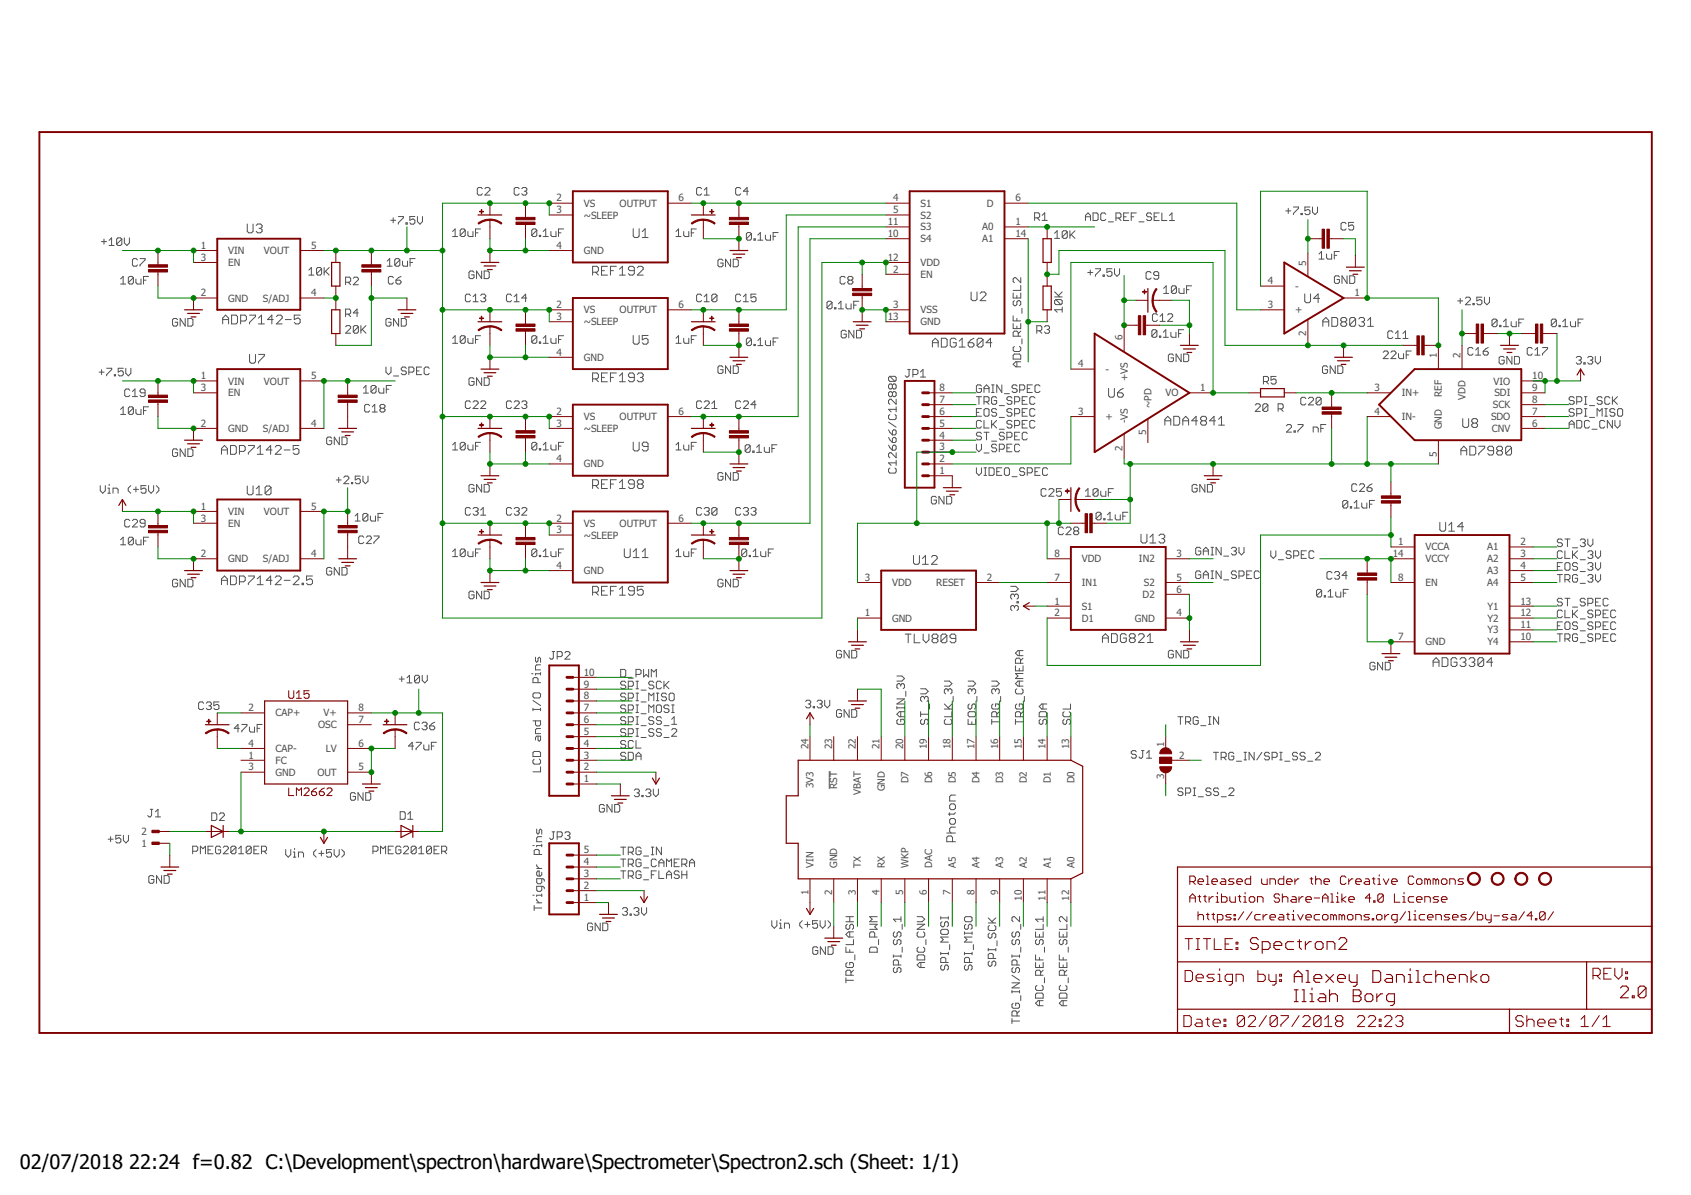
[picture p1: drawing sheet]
<svg xmlns="http://www.w3.org/2000/svg" width="297mm" height="210mm" viewBox="0 0 297 210" stroke-linecap="round" stroke-linejoin="round" font-family="sans-serif">
<defs><g id="words">
<g font-size="3.5">
<text x="3.5" y="205.4">02/07/2018</text>
<text x="22.7" y="205.4">22:24 f=0.82 C:\Development\spectron\hardware\Spectrometer\Spectron2.sch (Sheet: 1/1)</text>
</g>
<g font-size="1.8" fill="#505050">
<text x="97.8" y="35.4">2</text>
<text x="119.2" y="35.4">6</text>
<text x="156.9" y="35.4">4</text>
<text x="178.4" y="35.4">6</text>
<text x="97.8" y="37.5">3</text>
<text x="102.6" y="36.3">VS</text>
<text x="102.6" y="38.4">~SLEEP</text>
<text x="108.8" y="36.3">OUTPUT</text>
<text x="156" y="39.6">11</text>
<text x="156" y="41.6">10</text>
<text x="156.9" y="37.5">5</text>
<text x="161.7" y="36.3">S1</text>
<text x="161.7" y="38.4">S2</text>
<text x="161.7" y="40.5">S3</text>
<text x="172.5" y="40.5">A0</text>
<text x="173.3" y="36.3">D</text>
<text x="178.4" y="39.6">1</text>
<text x="178.4" y="41.6">14</text>
<text x="35.3" y="43.7">1</text>
<text x="35.3" y="45.8">3</text>
<text x="40.1" y="44.6">VIN</text>
<text x="40.1" y="46.7">EN</text>
<text x="46.4" y="44.6">VOUT</text>
<text x="54.7" y="43.7">5</text>
<text x="97.8" y="43.7">4</text>
<text x="102.6" y="44.6">GND</text>
<text x="156" y="45.8">12</text>
<text x="156.9" y="47.9">2</text>
<text x="161.7" y="46.7">VDD</text>
<text x="161.7" y="42.6">S4</text>
<text x="172.5" y="42.6">A1</text>
<text x="229.5" y="46.7" transform="rotate(-90 229.5 46.7)">5</text>
<text x="35.3" y="52">2</text>
<text x="40.1" y="53">GND</text>
<text x="46.2" y="53">S/ADJ</text>
<text x="54.7" y="52">4</text>
<text x="161.7" y="48.8">EN</text>
<text x="222.7" y="50">4</text>
<text x="227.5" y="50.9">-</text>
<text x="237.9" y="52">1</text>
<text x="97.8" y="54.1">2</text>
<text x="97.8" y="56.2">3</text>
<text x="102.6" y="55">VS</text>
<text x="102.6" y="57.1">~SLEEP</text>
<text x="108.8" y="55">OUTPUT</text>
<text x="119.2" y="54.1">6</text>
<text x="156" y="56.2">13</text>
<text x="156.9" y="54.1">3</text>
<text x="161.7" y="55">VSS</text>
<text x="161.7" y="57.1">GND</text>
<text x="197.2" y="59.8" transform="rotate(-90 197.2 59.8)">6</text>
<text x="222.7" y="54.1">3</text>
<text x="227.5" y="55">+</text>
<text x="229.5" y="59" transform="rotate(-90 229.5 59)">2</text>
<text x="97.8" y="62.5">4</text>
<text x="102.6" y="63.4">GND</text>
<text x="189.4" y="64.5">4</text>
<text x="194.2" y="65.5">-</text>
<text x="252.4" y="62.9" transform="rotate(-90 252.4 62.9)">1</text>
<text x="256.5" y="62.9" transform="rotate(-90 256.5 62.9)">2</text>
<text x="35.3" y="66.6">1</text>
<text x="35.3" y="68.7">3</text>
<text x="40.1" y="67.5">VIN</text>
<text x="40.1" y="69.6">EN</text>
<text x="46.4" y="67.5">VOUT</text>
<text x="54.7" y="66.6">5</text>
<text x="165" y="70.8">7</text>
<text x="165" y="68.7">8</text>
<text x="198.1" y="66.9" transform="rotate(-90 198.1 66.9)">+VS</text>
<text x="202.3" y="71.7" transform="rotate(-90 202.3 71.7)">~PD</text>
<text x="204.7" y="69.6">VO</text>
<text x="210.8" y="68.7">1</text>
<text x="241.5" y="68.7">3</text>
<text x="246.2" y="69.6">IN+</text>
<text x="253.3" y="69.8" transform="rotate(-90 253.3 69.8)">REF</text>
<text x="257.4" y="70.2" transform="rotate(-90 257.4 70.2)">VDD</text>
<text x="262.3" y="71.7">SCK</text>
<text x="262.4" y="67.5">VIO</text>
<text x="262.5" y="69.6">SDI</text>
<text x="269.2" y="70.8">8</text>
<text x="269.2" y="68.7">9</text>
<text x="269.2" y="66.6">10</text>
<text x="35.3" y="75">2</text>
<text x="40.1" y="75.9">GND</text>
<text x="46.2" y="75.9">S/ADJ</text>
<text x="54.7" y="75">4</text>
<text x="97.8" y="72.9">2</text>
<text x="97.8" y="75">3</text>
<text x="102.6" y="73.8">VS</text>
<text x="102.6" y="75.9">~SLEEP</text>
<text x="108.8" y="73.8">OUTPUT</text>
<text x="119.2" y="72.9">6</text>
<text x="165" y="77">4</text>
<text x="165" y="75">5</text>
<text x="165" y="72.9">6</text>
<text x="189.4" y="72.9">3</text>
<text x="194.2" y="73.8">+</text>
<text x="198.1" y="74.4" transform="rotate(-90 198.1 74.4)">-VS</text>
<text x="201.3" y="76.4" transform="rotate(-90 201.3 76.4)">5</text>
<text x="241.5" y="72.9">4</text>
<text x="246.2" y="73.8">IN-</text>
<text x="253.3" y="75.4" transform="rotate(-90 253.3 75.4)">GND</text>
<text x="261.9" y="73.8">SDO</text>
<text x="262" y="75.9">CNV</text>
<text x="269.2" y="75">6</text>
<text x="269.2" y="72.9">7</text>
<text x="97.8" y="81.2">4</text>
<text x="102.6" y="82.1">GND</text>
<text x="165" y="83.3">1</text>
<text x="165" y="81.2">2</text>
<text x="165" y="79.1">3</text>
<text x="197.2" y="79.2" transform="rotate(-90 197.2 79.2)">2</text>
<text x="252.4" y="80.2" transform="rotate(-90 252.4 80.2)">5</text>
<text x="35.3" y="89.5">1</text>
<text x="54.7" y="89.5">5</text>
<text x="35.3" y="91.6">3</text>
<text x="40.1" y="90.4">VIN</text>
<text x="40.1" y="92.5">EN</text>
<text x="46.4" y="90.4">VOUT</text>
<text x="97.8" y="91.6">2</text>
<text x="97.8" y="93.7">3</text>
<text x="102.6" y="92.5">VS</text>
<text x="102.6" y="94.6">~SLEEP</text>
<text x="108.8" y="92.5">OUTPUT</text>
<text x="119.2" y="91.6">6</text>
<text x="245.6" y="95.8">1</text>
<text x="267.1" y="95.8">2</text>
<text x="35.3" y="97.9">2</text>
<text x="40.1" y="98.8">GND</text>
<text x="46.2" y="98.8">S/ADJ</text>
<text x="54.7" y="97.9">4</text>
<text x="97.8" y="99.9">4</text>
<text x="102.6" y="100.9">GND</text>
<text x="185.2" y="97.9">8</text>
<text x="190" y="98.8">VDD</text>
<text x="200.1" y="98.8">IN2</text>
<text x="206.7" y="97.9">3</text>
<text x="244.7" y="97.9">14</text>
<text x="250.4" y="96.7">VCCA</text>
<text x="250.4" y="98.8">VCCY</text>
<text x="261.2" y="96.7">A1</text>
<text x="261.2" y="98.8">A2</text>
<text x="261.2" y="100.9">A3</text>
<text x="267.1" y="97.9">3</text>
<text x="267.1" y="99.9">4</text>
<text x="151.9" y="102">3</text>
<text x="156.7" y="102.9">VDD</text>
<text x="164.4" y="102.9">RESET</text>
<text x="173.4" y="102">2</text>
<text x="185.2" y="102">7</text>
<text x="185.2" y="106.2">1</text>
<text x="190" y="102.9">IN1</text>
<text x="190" y="107.1">S1</text>
<text x="200.7" y="105">D2</text>
<text x="200.9" y="102.9">S2</text>
<text x="206.7" y="102">5</text>
<text x="206.7" y="104.1">6</text>
<text x="245.6" y="102">8</text>
<text x="250.4" y="102.9">EN</text>
<text x="261.2" y="102.9">A4</text>
<text x="261.3" y="107.1">Y1</text>
<text x="267.1" y="102">5</text>
<text x="267.1" y="106.2">13</text>
<text x="151.9" y="108.3">1</text>
<text x="156.7" y="109.2">GND</text>
<text x="185.2" y="108.3">2</text>
<text x="190" y="109.2">D1</text>
<text x="199.3" y="109.2">GND</text>
<text x="206.7" y="108.3">4</text>
<text x="245.6" y="112.4">7</text>
<text x="250.4" y="113.4">GND</text>
<text x="261.3" y="109.2">Y2</text>
<text x="261.3" y="111.3">Y3</text>
<text x="261.3" y="113.3">Y4</text>
<text x="267.1" y="108.3">12</text>
<text x="267.1" y="110.4">11</text>
<text x="267.1" y="112.4">10</text>
<text x="102.6" y="118.7">10</text>
<text x="43.6" y="124.9">2</text>
<text x="48.4" y="125.8">CAP+</text>
<text x="56.8" y="125.8">V+</text>
<text x="63" y="124.9">8</text>
<text x="102.6" y="124.9">7</text>
<text x="102.6" y="122.8">8</text>
<text x="102.6" y="120.8">9</text>
<text x="43.6" y="131.2">4</text>
<text x="55.9" y="127.9">OSC</text>
<text x="63" y="131.2">6</text>
<text x="63" y="127">7</text>
<text x="102.6" y="131.2">4</text>
<text x="102.6" y="129.1">5</text>
<text x="102.6" y="127">6</text>
<text x="142" y="131.6" transform="rotate(-90 142 131.6)">24</text>
<text x="146.2" y="131.6" transform="rotate(-90 146.2 131.6)">23</text>
<text x="150.3" y="131.6" transform="rotate(-90 150.3 131.6)">22</text>
<text x="154.5" y="131.6" transform="rotate(-90 154.5 131.6)">21</text>
<text x="158.7" y="131.6" transform="rotate(-90 158.7 131.6)">20</text>
<text x="162.8" y="131.6" transform="rotate(-90 162.8 131.6)">19</text>
<text x="167" y="131.6" transform="rotate(-90 167 131.6)">18</text>
<text x="171.2" y="131.6" transform="rotate(-90 171.2 131.6)">17</text>
<text x="175.3" y="131.6" transform="rotate(-90 175.3 131.6)">16</text>
<text x="179.5" y="131.6" transform="rotate(-90 179.5 131.6)">15</text>
<text x="183.6" y="131.6" transform="rotate(-90 183.6 131.6)">14</text>
<text x="187.8" y="131.6" transform="rotate(-90 187.8 131.6)">13</text>
<text x="204.5" y="131.2" transform="rotate(-90 204.5 131.2)">1</text>
<text x="43.6" y="133.3">1</text>
<text x="43.6" y="135.3">3</text>
<text x="48.4" y="134.2">FC</text>
<text x="48.4" y="136.3">GND</text>
<text x="48.4" y="132.1">CAP-</text>
<text x="55.7" y="136.3">OUT</text>
<text x="57.2" y="132.1">LV</text>
<text x="63" y="135.3">5</text>
<text x="102.6" y="137.4">1</text>
<text x="102.6" y="135.3">2</text>
<text x="102.6" y="133.3">3</text>
<text x="159.6" y="137.6" transform="rotate(-90 159.6 137.6)">D7</text>
<text x="163.7" y="137.6" transform="rotate(-90 163.7 137.6)">D6</text>
<text x="167.9" y="137.6" transform="rotate(-90 167.9 137.6)">D5</text>
<text x="172.1" y="137.6" transform="rotate(-90 172.1 137.6)">D4</text>
<text x="176.2" y="137.6" transform="rotate(-90 176.2 137.6)">D3</text>
<text x="180.4" y="137.6" transform="rotate(-90 180.4 137.6)">D2</text>
<text x="184.6" y="137.6" transform="rotate(-90 184.6 137.6)">D1</text>
<text x="188.7" y="137.6" transform="rotate(-90 188.7 137.6)">D0</text>
<text x="204.5" y="136.9" transform="rotate(-90 204.5 136.9)">3</text>
<text x="207.1" y="133.3">2</text>
<text x="142.9" y="138.4" transform="rotate(-90 142.9 138.4)">3V3</text>
<text x="147.1" y="138.6" transform="rotate(-90 147.1 138.6)">RST</text>
<text x="151.2" y="139.6" transform="rotate(-90 151.2 139.6)">VBAT</text>
<text x="155.4" y="139" transform="rotate(-90 155.4 139)">GND</text>
<text x="24.9" y="148.7">1</text>
<text x="24.9" y="146.7">2</text>
<text x="102.6" y="149.9">5</text>
<text x="102.6" y="154.1">3</text>
<text x="102.6" y="152">4</text>
<text x="142.9" y="152.5" transform="rotate(-90 142.9 152.5)">VIN</text>
<text x="147.1" y="152.5" transform="rotate(-90 147.1 152.5)">GND</text>
<text x="151.2" y="152.5" transform="rotate(-90 151.2 152.5)">TX</text>
<text x="155.4" y="152.5" transform="rotate(-90 155.4 152.5)">RX</text>
<text x="159.6" y="152.5" transform="rotate(-90 159.6 152.5)">WKP</text>
<text x="163.7" y="152.5" transform="rotate(-90 163.7 152.5)">DAC</text>
<text x="167.9" y="152.5" transform="rotate(-90 167.9 152.5)">A5</text>
<text x="172.1" y="152.5" transform="rotate(-90 172.1 152.5)">A4</text>
<text x="176.2" y="152.5" transform="rotate(-90 176.2 152.5)">A3</text>
<text x="180.4" y="152.5" transform="rotate(-90 180.4 152.5)">A2</text>
<text x="184.6" y="152.5" transform="rotate(-90 184.6 152.5)">A1</text>
<text x="188.7" y="152.5" transform="rotate(-90 188.7 152.5)">A0</text>
<text x="102.6" y="158.2">1</text>
<text x="102.6" y="156.2">2</text>
<text x="142" y="157.2" transform="rotate(-90 142 157.2)">1</text>
<text x="146.2" y="157.2" transform="rotate(-90 146.2 157.2)">2</text>
<text x="150.3" y="157.2" transform="rotate(-90 150.3 157.2)">3</text>
<text x="154.5" y="157.2" transform="rotate(-90 154.5 157.2)">4</text>
<text x="158.7" y="157.2" transform="rotate(-90 158.7 157.2)">5</text>
<text x="162.8" y="157.2" transform="rotate(-90 162.8 157.2)">6</text>
<text x="167" y="157.2" transform="rotate(-90 167 157.2)">7</text>
<text x="171.2" y="157.2" transform="rotate(-90 171.2 157.2)">8</text>
<text x="175.3" y="157.2" transform="rotate(-90 175.3 157.2)">9</text>
<text x="179.5" y="158.2" transform="rotate(-90 179.5 158.2)">10</text>
<text x="183.6" y="158.2" transform="rotate(-90 183.6 158.2)">11</text>
<text x="187.8" y="158.2" transform="rotate(-90 187.8 158.2)">12</text>
</g>
</g></defs>
<g fill="none" stroke="#505050" stroke-width=".18">
<path d="M43.4 39.3v1.3l.3 .3h.5l.2-.3v-1.3M45 39.6l.3-.3h.5l.2 .3v.3l-.2 .2M68.6 38.7h.9M69.1 38.2v.9M70 38h.9v.2l-.9 .9v.3M71.3 39.1h.2v.3h-.2zM72.9 38h-.9v.7l.4-.2h.2l.3 .2v.4l-.3 .3h-.4l-.2-.3M73.3 38v.9l.5 .5 .4-.5v-.9M84.7 33.1l-.2-.2h-.4l-.3 .2v.9l.3 .3h.4l.2-.3M85.2 33.1l.2-.2h.4l.3 .2v.3l-.9 .9h.9M91.2 33.1l-.2-.2h-.5l-.2 .2v.9l.2 .3h.5l.2-.3M91.7 33.1l.2-.2h.4l.2 .2v.3l-.2 .2"/>
<path d="M92.1 33.6h.2M92.3 33.6l.2 .2v.2l-.2 .3h-.4l-.2-.3M123.3 33.1l-.3-.2h-.4l-.2 .2v.9l.2 .3h.4l.3-.3M123.7 34.3h.9M123.7 33.4l.4-.5v1.4M130.1 33.1l-.2-.2h-.4l-.3 .2v.9l.3 .3h.4l.2-.3M131.5 33.6h-.9l.6-.7v1.4M181.7 38.3h.7l.2-.2v-.5l-.2-.2h-.7v1.3M182.2 38.3l.4 .4M183.1 37.8l.4-.4v1.3M183.1 38.7h.9M190.7 38.7v-.9l.4-.4 .5 .4v.9"/>
<path d="M190.7 38.1h.9M192 37.4h.7l.2 .2v.9l-.2 .2h-.7zM194.2 37.6l-.2-.2h-.4l-.2 .2v.9l.2 .2h.4l.2-.2M194.7 39h.9M196 38.3h.7l.2-.2v-.5l-.2-.2h-.7v1.3M196.5 38.3l.4 .4M197.4 38.1h.4M198.3 37.4h-.9v1.3h.9M198.7 38.1h.5M199.6 37.4h-.9v1.3M200.1 39h.9M202.3 37.6l-.2-.2h-.5l-.2 .2v.2l.2 .3h.5l.2 .2v.2l-.2 .2h-.5l-.2-.2"/>
<path d="M202.7 38.1h.5M203.6 37.4h-.9v1.3h.9M204.1 37.4v1.3h.9M205.4 38.7h.9M205.4 37.8l.5-.4v1.3M225.8 37h.9M226.3 36.6v.9M227.2 36.4h.9v.2l-.9 .9v.2M228.5 37.5h.3v.2h-.3zM230.1 36.4h-.9v.6l.5-.2h.2l.2 .2v.5l-.2 .2h-.5l-.2-.2M230.5 36.4v.9l.5 .4 .4-.4v-.9M236.5 39.3l-.3-.2h-.4l-.2 .2v.9l.2 .2h.4l.3-.2"/>
<path d="M237.8 39.1h-.9v.7l.4-.3h.3l.2 .3v.4l-.2 .2h-.5l-.2-.2M17.8 42.4h.9M18.3 42v.9M19.2 42.2l.4-.4v1.3M19.2 43.1h.8M21.2 49l.4-.4v1.3M21.2 49.9h.9M21.4 42v.9l-.2 .2h-.5l-.2-.2M21.4 42l-.2-.2h-.5l-.2 .2v.9M21.4 42l-.9 .9M21.8 41.8v.9l.5 .4 .4-.4v-.9M23.4 48.8l-.2-.2h-.4l-.3 .2v.9"/>
<path d="M23.4 48.8v.9l-.2 .2h-.4l-.3-.2M23.4 48.8l-.9 .9M23.9 49v.7l.2 .2h.7v-.9M24.2 45.7l-.3-.3h-.4l-.2 .3v.8l.2 .3h.4l.3-.3M24.6 45.4h.9v.3l-.9 .8v.3M25.2 49.2h.5M26.1 48.6h-.9v1.3M31.2 56.2l-.2-.3h-.5l-.2 .3v.8l.2 .3h.5l.2-.3v-.4h-.4M32.5 55.9v1.4l-.9-1.4v1.4M33 55.9h.7l.2 .3v.8l-.2 .3h-.7zM39.1 56.9v-1l.5-.5 .6 .5v1M39.1 56.1h1.1"/>
<path d="M40.7 55.4h.8l.2 .2v1l-.2 .3h-.8zM42.3 56.4h.7l.3-.3v-.5l-.3-.2h-.7v1.5M43.8 55.4h1.1v.2l-1.1 1v.3M45.4 56.9h1M45.4 55.9l.5-.5v1.5M45.5 40.1h.3M45.8 40.1l.2 .3v.2l-.2 .3h-.5l-.3-.3M48 56.1h-1l.8-.7v1.5M48.6 55.6l.2-.2h.5l.3 .2v.3l-1 1h1M50.1 56.1h1.1M52.7 55.4h-1v.7l.5-.2h.3l.2 .2v.5l-.2 .3h-.5l-.3-.3M54.3 48.3h.8"/>
<path d="M54.3 47.4l.4-.4v1.3M56.5 47.2v.9l-.2 .2h-.5l-.2-.2M56.5 47.2l-.2-.2h-.5l-.2 .2v.9M56.5 47.2l-.9 .9M56.9 47v1.3M57.2 47.6l.6 .7M57.8 47l-.9 .9M60.7 57.4l.2-.2h.5l.2 .2v.2l-.9 .9h.9M60.7 49.6h.7l.2-.3v-.4l-.2-.2h-.7v1.3M60.7 55.2h.7l.2-.2v-.5l-.2-.2h-.7v1.3M61.2 55.2l.4 .4M61.2 49.6l.4 .4"/>
<path d="M62.1 48.9l.2-.2h.4l.2 .2v.2l-.8 .9h.8M62.9 57.4v.9l-.2 .2h-.4l-.2-.2M62.9 57.4l-.2-.2h-.4l-.2 .2v.9M62.9 57.4l-.8 .9M62.9 55h-.8l.6-.7v1.3M63.4 57.2v1.3M63.6 57.8l.7 .7M64.3 57.2l-.9 .9M68 46.8h.9M68 45.9l.5-.5v1.4M68.7 56.2l-.2-.3h-.5l-.2 .3v.8l.2 .3h.5l.2-.3v-.4h-.5M69.1 48.8l-.2-.2h-.5l-.2 .2v.9l.2 .2h.5l.2-.2"/>
<path d="M69.6 49.2h.6l.2 .2v.3l-.2 .2h-.4l-.2-.2zM70 55.9v1.4l-.9-1.4v1.4M70.2 45.7v.8l-.2 .3h-.4l-.3-.3M70.2 45.7l-.2-.3h-.4l-.3 .3v.8M70.2 45.7l-.9 .8M70.4 48.6l-.4 .2-.4 .4M70.5 55.9h.6l.3 .3v.8l-.3 .3h-.6zM70.7 45.9v.6l.2 .3h.7v-.9M72 46.1h.5M72.9 45.4h-.9v1.4M79.5 40.7l.4-.5v1.4M79.5 59.4l.4-.4v1.3"/>
<path d="M79.5 41.6h.9M81.7 40.4v.9l-.2 .3h-.4l-.3-.3M81.7 40.4l-.2-.2h-.4l-.3 .2v.9M81.7 59.2l-.2-.2h-.4l-.3 .2v.9M81.7 59.2v.9l-.2 .2h-.4l-.3-.2M81.7 40.4l-.9 .9M81.7 59.2l-.9 .9M82.2 40.7v.6l.2 .3h.7v-.9M82.2 59.4v.7l.2 .2h.7v-.9M82.6 51.9l-.2-.2h-.4l-.3 .2v.9l.3 .2h.4l.2-.2M83.1 52.1l.4-.4v1.3M83.1 53h.9"/>
<path d="M83.3 47.8l-.3-.2h-.4l-.2 .2v.9l.2 .2h.4l.3-.2v-.4h-.5M83.5 40.9h.5M83.5 59.6h.5M84.4 40.2h-.9v1.4M84.4 59h-.9v1.3M84.4 51.9l.2-.2h.5l.2 .2v.2l-.2 .2M84.6 47.6v1.3l-.9-1.3v1.3M84.9 52.3h.2M85 47.6h.7l.2 .2v.9l-.2 .2h-.7zM85.1 52.3l.2 .3v.2l-.2 .2h-.5l-.2-.2M89.9 51.9l-.3-.2h-.4l-.2 .2v.9l.2 .2h.4l.3-.2M90.3 53h.9"/>
<path d="M90.3 52.1l.5-.4v1.3M92.5 52.3h-.8l.6-.6v1.3M94.3 40.4v.9l-.2 .3h-.5l-.2-.3M94.3 40.4l-.2-.2h-.5l-.2 .2v.9M94.3 59.2l-.2-.2h-.5l-.2 .2v.9M94.3 59.2v.9l-.2 .2h-.5l-.2-.2M94.3 40.4l-.9 .9M94.3 59.2l-.9 .9M94.7 41.3h.3v.3h-.3zM95.4 41.6h.9M95.4 40.7l.5-.5v1.4M95.4 59.4l.5-.4v1.3"/>
<path d="M96.8 40.7v.6l.2 .3h.7v-.9M96.8 59.4v.7l.2 .2h.7v-.9M98.1 40.9h.5M98.1 59.6h.5M99 40.2h-.9v1.4M99 59h-.9v1.3M104.1 47.8h.8l.2-.3v-.5l-.2-.2h-.8v1.5M104.6 47.8l.5 .5M105.7 47.5h.5M106.7 46.8h-1v1.5h1M107.2 47.5h.6M108.3 46.8h-1.1v1.5"/>
<path d="M108.8 48.3h1M108.8 47.3l.5-.5v1.5M111.2 40.2v1.3l.3 .2h.5l.3-.2v-1.3M111.2 58.9v1.3l.3 .3h.5l.3-.3v-1.3M111.4 47.5h-.8l-.2-.2v-.3l.2-.2h.5l.3 .2v1.1l-.3 .2h-.5l-.2-.2M112 47l.2-.2h.5l.3 .2v.3l-1 1h1M112.8 41.7h1M112.8 40.7l.5-.5v1.5M113.8 58.9h-1v.8l.5-.3h.3l.2 .3v.5l-.2 .3h-.5l-.3-.3M118.7 41.6h.9M118.7 40.7l.5-.5v1.4M118.7 59.4l.5-.4v1.3"/>
<path d="M120.1 40.7v.6l.2 .3h.7v-.9M120.1 59.4v.7l.2 .2h.7v-.9M121.4 40.9h.5M121.4 59.6h.5M122.3 40.2h-.9v1.4M122.3 59h-.9v1.3M123.3 51.9l-.3-.2h-.4l-.2 .2v.9l.2 .2h.4l.3-.2M123.7 52.1l.4-.4v1.3M123.7 53h.9M125.9 51.9l-.2-.2h-.4l-.3 .2v.9M125.9 51.9v.9l-.2 .2h-.4l-.3-.2M125.9 51.9l-.9 .9"/>
<path d="M127 45.8l-.2-.3h-.5l-.2 .3v.9l.2 .2h.5l.2-.2v-.5h-.4M128.3 45.5v1.4l-.9-1.4v1.4M128.8 45.5h.7l.2 .3v.9l-.2 .2h-.7zM130.1 51.9l-.2-.2h-.4l-.3 .2v.9l.3 .2h.4l.2-.2M130.6 53h.9M130.6 52.1l.4-.4v1.3M132 41.1l-.2-.2h-.5l-.2 .2v.9M132 59.6l-.2-.2h-.5l-.2 .2v.9M132 41.1v.9l-.2 .2h-.5l-.2-.2M132 59.6v.9l-.2 .2h-.5l-.2-.2M132 41.1l-.9 .9M132 59.6l-.9 .9"/>
<path d="M132.4 42h.3v.2h-.3zM132.8 51.7h-.9v.6l.5-.2h.2l.2 .2v.5l-.2 .2h-.5l-.2-.2M133.1 42.2h.9M133.1 41.3l.5-.4v1.3M133.1 59.8l.5-.4v1.3M134.5 41.3v.7l.2 .2h.6v-.9M134.5 59.8v.7l.2 .2h.6v-.9M135.8 41.5h.4M136.7 40.9h-.9v1.3M136.7 59.4h-.9v1.3M146.2 53.1l-.3-.2h-.4l-.2 .2v.9M146.2 53.1v.9l-.3 .3h-.4l-.2-.3"/>
<path d="M146.2 53.1l-.9 .9M146.6 54h.2v.3h-.2zM147.3 54.3h.9M147.3 53.4l.4-.5v1.4M148.5 48.8l-.2-.2h-.5l-.2 .2v.9l.2 .2h.5l.2-.2M148.6 53.4v.6l.2 .3h.7v-.9M148.7 58.3l-.3-.3h-.4l-.2 .3v.8l.2 .3h.4l.3-.3v-.4h-.5M149.1 49.2l-.2-.2v-.2l.2-.2h.5l.2 .2v.2l-.2 .2M149.1 49.2l-.2 .2v.3l.2 .2h.5l.2-.2v-.3l-.2-.2M149.1 49.2h.5M150 53.6h.4M150 58v1.4l-.9-1.4v1.4"/>
<path d="M150.5 58h.6l.2 .3v.8l-.2 .3h-.6zM150.9 52.9h-.9v1.4M165.4 59.4h.7l.3 .3v1l-.3 .3h-.7zM168 59.7l-.3-.3h-.5l-.3 .3v1l.3 .3h.5l.3-.3v-.5h-.6M168.5 59.9l.5-.5v1.6M170.6 51.3v1.3l.2 .2h.6l.2-.2v-1.3M171.1 59.4l-.5 .3-.5 .5M172.2 51.5l.2-.2h.5l.3 .2v.3l-1 1h1M172.7 59.7v1l-.3 .3h-.5l-.3-.3M172.7 59.7l-.3-.3h-.5l-.3 .3v1M172.7 59.7l-1.1 1M178 55.5v.9h1.3"/>
<path d="M178 51.5v.8h1.3v-.8M178 56.8v.9h1.3v-.9M178.2 52.8l-.2 .2v.5l.2 .2h.2l.2-.2v-.5l.3-.2h.2l.2 .2v.5l-.2 .2M178.6 51.9v.4M178.6 55.9v.5M178.6 57.3v.4M178.9 59.1v-.7l-.3-.2h-.4l-.2 .2v.7h1.3M179.3 48.8v.9l-.9-.9h-.2l-.2 .2v.4l.2 .3M179.3 50.1v.9h-1.3M179.3 58.2l-.4 .4M179.5 54.1v.9M179.5 59.5v.9"/>
<path d="M182.1 58.1h.7l.2-.2v-.5l-.2-.2h-.7v1.3M182.6 58.1l.4 .4M183.5 57.4l.2-.2h.4l.3 .2v.3l-.3 .2M183.9 57.9h.2M184.1 57.9l.3 .2v.2l-.3 .2h-.4l-.2-.2M185.3 41l.4-.5v1.4M185.3 41.9h.8M185.3 52.2h1.3M185.3 51.3l.8 .9M185.5 52.6h.9l.2 .2v.5l-.2 .2M185.5 52.6l-.2 .2v.5l.2 .2h.9M185.5 52.6l.9 .9"/>
<path d="M186.6 54v.8M186.6 54.4h-1.3l.4 .4M186.6 51.3l-.7 .6M187.5 40.7v.9l-.2 .3h-.5l-.2-.3M187.5 40.7l-.2-.2h-.5l-.2 .2v.9M187.5 40.7l-.9 .9M187.9 40.5v1.4M188.2 41.2l.6 .7M188.8 40.5l-.9 .9M191.1 47.9h.9M191.5 47.4v.9M192.4 47.2h.9v.2l-.9 .9v.2"/>
<path d="M193.8 48.3h.2v.2h-.2zM195.3 47.2h-.9v.7l.7-.3 .2 .3v.4l-.2 .2h-.5l-.2-.2M195.8 47.2v.9l.4 .4 .5-.4v-.9M202.2 47.9l-.2-.2h-.5l-.2 .2v.9l.2 .2h.5l.2-.2M203.2 58.1l-.2-.2h-.5l-.2 .2v.9M203.2 58.1v.9l-.2 .2h-.5l-.2-.2M203.2 58.1l-.9 .9M203.3 55.3l-.2-.2h-.5l-.2 .2v.9l.2 .3h.5l.2-.3M203.5 48.4h-.6l-.3-.2v-.3l.3-.2h.4l.2 .2v.9l-.2 .2h-.4l-.3-.2M203.7 59h.2v.2h-.2zM203.8 56.5h.9M203.8 55.6l.4-.5v1.4"/>
<path d="M204.3 59.2h.9M204.3 58.4l.5-.5v1.3M204.4 50.7l.5-.5v1.3M204.4 51.5h.9M205.1 55.3l.2-.2h.5l.2 .2v.3l-.9 .9h.9M205.7 58.4v.6l.2 .2h.7v-.8M206.7 50.4v.9l-.3 .2h-.4l-.2-.2M206.7 50.4l-.3-.2h-.4l-.2 .2v.9M206.7 50.4l-.9 .9M207 58.6h.5M207.1 50.7v.6l.2 .2h.7v-.8M207.9 57.9h-.9v1.3"/>
<path d="M208.4 50.9h.5M209.3 50.2h-.9v1.3M229.2 51.6v1.3l.2 .3h.6l.2-.3v-1.3M231.7 44.6l.4-.4v1.3M231.7 45.5h.9M231.8 52.4h-1l.7-.8v1.6M232.4 57.3v-1l.5-.5 .5 .5v1M232.4 56.5h1M233 44.6v.7l.3 .2h.6v-.9M234 55.8h.7l.3 .2v1.1l-.3 .2h-.7zM234.4 44.9h.4M235.3 44.2h-.9v1.3"/>
<path d="M235.3 48.7l-.2-.2h-.5l-.2 .2v.9l.2 .2h.5l.2-.2v-.5h-.5M235.8 56.5h.5M235.8 56.5l-.3 .3v.3l.3 .2h.5l.3-.2v-.3l-.3-.3M235.8 56.5l-.3-.2v-.3l.3-.2h.5l.3 .2v.3l-.3 .2M236.6 48.5v1.3l-.9-1.3v1.3M237.1 48.5h.6l.3 .2v.9l-.3 .2h-.6zM238.1 56v1.1l-.2 .2h-.6l-.2-.2M238.1 56l-.2-.2h-.6l-.2 .2v1.1M238.1 56l-1 1.1M238.7 56l.2-.2h.5l.3 .2v.3l-.3 .2M239.2 56.5h.2M239.4 56.5l.3 .3v.3l-.3 .2h-.5l-.2-.2"/>
<path d="M240.2 57.3h1.1M240.2 56.3l.5-.5v1.5M244.7 58.4l-.3-.3h-.4l-.2 .3v.8l.2 .3h.4l.3-.3M245.1 58.6l.5-.5v1.4M245.1 59.5h.9M246.4 59.5h.9M246.4 58.6l.5-.5v1.4M256.1 52.9h.8M256.5 52.4v.9M257.4 52.4l.2-.2h.5l.2 .2v.2l-.9 .9h.9M258.7 53.3h.3v.2h-.3zM260.3 52.2h-.9v.7l.5-.3h.2l.2 .3v.4l-.2 .2h-.5l-.2-.2"/>
<path d="M260.8 52.2v.9l.4 .4 .4-.4v-.9M263 56.3l-.2-.3h-.5l-.2 .3v.8M263 56.3v.8l-.2 .3h-.5l-.2-.3M263 56.3l-.9 .8M263.4 57.1h.3v.3h-.3zM264.1 57.4h.9M264.1 56.5l.4-.5v1.4M265.5 56.5v.6l.2 .3h.6v-.9M266.8 56.7h.4M267.7 56h-.9v1.4M273.4 56.3l-.2-.3h-.5l-.2 .3v.8M273.4 56.3v.8l-.2 .3h-.5l-.2-.3"/>
<path d="M273.4 56.3l-.9 .8M273.9 57.1h.2v.3h-.2zM274.5 57.4h.9M274.5 56.5l.5-.5v1.4M275.9 56.5v.6l.2 .3h.7v-.9M277.2 56.7h.4M278.1 56h-.9v1.4M17.4 65.4h.9M17.8 64.9v.9M18.7 64.7h.9v.2l-.9 .9v.2M20.1 65.8h.2v.2h-.2zM21.2 71.9l.4-.4v1.3"/>
<path d="M21.2 72.8h.9M21.7 64.7h-.9v.7l.6-.3 .3 .3v.4l-.3 .2h-.4l-.2-.2M22.1 64.7v.9l.4 .4 .5-.4v-.9M22.8 68.6l-.2-.3h-.5l-.2 .3v.8l.2 .3h.5l.2-.3M23.3 69.7h.9M23.3 68.8l.4-.5v1.4M23.4 71.7l-.2-.2h-.4l-.3 .2v.9M23.4 71.7v.9l-.2 .2h-.4l-.3-.2M23.4 71.7l-.9 .9M23.9 71.9v.7l.2 .2h.7v-.9M25.2 72.1h.5M25.5 69h-.7l-.2-.2v-.2l.2-.3h.5l.2 .3v.8l-.2 .3h-.5l-.2-.3"/>
<path d="M26.1 71.5h-.9v1.3M31.2 79.1l-.2-.3h-.5l-.2 .3v.9l.2 .2h.5l.2-.2v-.5h-.4M32.5 78.8v1.4l-.9-1.4v1.4M33 78.8h.7l.2 .3v.9l-.2 .2h-.7zM38.9 79.8v-1l.5-.5 .5 .5v1M38.9 79h1M40.5 78.3h.8l.2 .2v1l-.2 .3h-.8zM42.1 79.3h.7l.3-.3v-.5l-.3-.2h-.7v1.5M43.6 78.3h1.1v.2l-1.1 1v.3M43.8 62.3v1.2l.3 .3h.5l.3-.3v-1.2M45.2 78.8l.5-.5v1.5M45.2 79.8h1"/>
<path d="M45.4 62.3h1v.2l-1 1v.3M47.8 79h-1l.7-.7v1.5M48.3 78.5l.3-.2h.5l.3 .2v.3l-1.1 1h1.1M49.9 79h1M52.5 78.3h-1v.7l.5-.2h.3l.2 .2v.5l-.2 .3h-.5l-.3-.3M58.3 77l-.2-.2h-.5l-.2 .2v.9l.2 .2h.5l.2-.2v-.5h-.5M59.6 76.8v1.3l-.9-1.3v1.3M60.1 76.8h.6l.3 .2v.9l-.3 .2h-.6zM63.8 68.2l.5-.5v1.3M63.8 69h.9M64.9 71.3l-.2-.3h-.4l-.2 .3v.9l.2 .2h.4l.2-.2M65.4 72.4h.9"/>
<path d="M65.4 71.5l.4-.5v1.4M66.1 67.9v.9l-.3 .2h-.4l-.2-.2M66.1 67.9l-.3-.2h-.4l-.2 .2v.9M66.1 67.9l-.9 .9M66.5 68.2v.6l.2 .2h.7v-.8M67 71.7l-.3-.2v-.2l.3-.3h.4l.2 .3v.2l-.2 .2M67 71.7l-.3 .2v.3l.3 .2h.4l.2-.2v-.3l-.2-.2M67 71.7h.4M67.8 64.5v.9l.4 .4 .5-.4v-.9M67.9 68.4h.4M68.7 67.7h-.8v1.3M69.1 66h.9"/>
<path d="M71.4 64.7l-.3-.2h-.4l-.2 .2v.2l.2 .3h.4l.3 .2v.2l-.3 .2h-.4l-.2-.2M71.8 65.4h.7l.2-.2v-.5l-.2-.2h-.7v1.3M73.2 65.2h.4M74.1 64.5h-.9v1.3h.9M75.4 64.7l-.2-.2h-.5l-.2 .2v.9l.2 .2h.5l.2-.2M79.5 79h.9M79.5 78.1l.4-.4v1.3M79.5 60.3h.9M81.7 77.9v.9l-.2 .2h-.4l-.3-.2M81.7 77.9l-.2-.2h-.4l-.3 .2v.9M81.7 77.9l-.9 .9M82.2 78.1v.7l.2 .2h.7v-.9"/>
<path d="M82.6 70.6l-.2-.2h-.4l-.3 .2v.9l.3 .3h.4l.2-.3M83.1 70.6l.2-.2h.5l.2 .2v.3l-.9 .9h.9M83.3 66.6l-.3-.2h-.4l-.2 .2v.9l.2 .2h.4l.3-.2v-.5h-.5M83.5 78.4h.5M84.4 77.7h-.9v1.3M84.4 70.6l.2-.2h.5l.2 .2v.3l-.9 .9h.9M84.6 66.4v1.3l-.9-1.3v1.3M85 66.4h.7l.2 .2v.9l-.2 .2h-.7zM89.9 70.6l-.3-.2h-.4l-.2 .2v.9l.2 .3h.4l.3-.3M90.3 70.6l.2-.2h.5l.2 .2v.3l-.9 .9h.9M91.7 70.6l.2-.2h.4l.2 .2v.3l-.2 .2M92.1 71.1h.2"/>
<path d="M92.3 71.1l.2 .2v.2l-.2 .3h-.4l-.2-.3M94.3 77.9v.9l-.2 .2h-.5l-.2-.2M94.3 77.9l-.2-.2h-.5l-.2 .2v.9M94.3 77.9l-.9 .9M94.7 78.8h.3v.2h-.3zM94.7 60.1h.3v.2h-.3zM95.4 79h.9M95.4 78.1l.5-.4v1.3M95.4 60.3h.9M96.8 78.1v.7l.2 .2h.7v-.9M98.1 78.4h.5M99 77.7h-.9v1.3"/>
<path d="M104.1 66.5h.8l.2-.2v-.5l-.2-.3h-.8v1.6M104.6 66.5l.5 .6M105.7 66.3h.5M106.7 65.5h-1v1.6h1M107.2 66.3h.6M108.3 65.5h-1.1v1.6M108.8 66l.5-.5v1.6M108.8 67.1h1M111.2 77.7v1.3l.3 .2h.5l.3-.2v-1.3M111.4 66.3h-.8l-.2-.3v-.2l.2-.3h.5l.3 .3v1l-.3 .3h-.5l-.2-.3M112 65.8l.2-.3h.5l.3 .3v.2l-.3 .3M112.5 66.3h.2"/>
<path d="M112.7 66.3l.3 .2v.3l-.3 .3h-.5l-.2-.3M113.8 78.4h-.7l-.3-.2v-.3l.3-.2h.5l.2 .2v1.1l-.2 .2h-.5l-.3-.2M118.7 79h.9M118.7 78.1l.5-.4v1.3M118.7 60.3h.9M120.1 78.1v.7l.2 .2h.7v-.9M121.4 78.4h.5M122.3 77.7h-.9v1.3M123.3 70.6l-.3-.2h-.4l-.2 .2v.9l.2 .3h.4l.3-.3M123.7 70.6l.2-.2h.5l.2 .2v.3l-.9 .9h.9M125 71.8h.9M125 70.9l.5-.5v1.4"/>
<path d="M127 64.5l-.2-.2h-.5l-.2 .2v.9l.2 .2h.5l.2-.2v-.5h-.4M128.3 64.3v1.3l-.9-1.3v1.3M128.8 64.3h.7l.2 .2v.9l-.2 .2h-.7zM130.1 70.6l-.2-.2h-.4l-.3 .2v.9l.3 .3h.4l.2-.3M130.6 70.6l.2-.2h.4l.3 .2v.3l-.9 .9h.9M131.8 78.3l-.2-.2h-.5l-.2 .2v.9M131.8 78.3v.9l-.2 .3h-.5l-.2-.3M131.8 78.3l-.9 .9M132.2 79.2h.3v.3h-.3zM132.4 60.5h.3v.2h-.3zM132.8 71.1h-.9l.7-.7v1.4M132.9 79.5h.9"/>
<path d="M132.9 78.6l.4-.5v1.4M133.1 60.7h.9M134.3 78.6v.6l.2 .3h.6v-.9M135.6 78.8h.4M135.8 60h.4M136.5 78.1h-.9v1.4M156.1 78.2l.7 .9M156.1 76.8l.7 .9M156.1 75.5l.7 .9M156.1 74.1l1.3 .9M156.3 66.1l-.2 .2v.5l.2 .2h.9M156.3 66.1h.9l.2 .2v.5l-.2 .2"/>
<path d="M156.3 72.8l-.2 .2v.5l.2 .2h.9l.2-.2v-.5l-.2-.2M156.3 66.1l.9 .9M156.8 67.7l-.3-.3h-.2l-.2 .3v.4l.2 .2h.2l.3-.2M156.8 69l-.3-.2h-.2l-.2 .2v.4l.2 .3h.2l.3-.3M156.8 67.7l.2-.3h.2l.2 .3v.4l-.2 .2h-.2l-.2-.2M156.8 69l.2-.2h.2l.2 .2v.4l-.2 .3h-.2l-.2-.3M156.8 75.7l.2-.2h.2l.2 .2v.5l-.2 .2h-.4zM156.8 78.4l.2-.2h.2l.2 .2v.4l-.2 .3h-.4zM156.8 67.7v.4M156.8 69v.4M157 76.8h.2l.2 .3v.4l-.2 .2h-.4v-.6zM157.4 79.5v.9l-.9-.9h-.2l-.2 .2v.5l.2 .2"/>
<path d="M157.4 70.1v.9l-.9-.9h-.2l-.2 .3v.4l.2 .2M157.4 71.5v.8M157.4 71.9h-1.3l.4 .4M159.4 64.9h.5M159.7 64.9v1.1l-.3 .2h-.2l-.2-.2M160.4 65.8h.6l.2-.2v-.5l-.2-.2h-.6v1.3M161.7 66.2h.9M161.7 65.3l.4-.4v1.3M163.8 61v-1.1l.5-.5 .5 .5v1.1M163.8 60.2h1M168.5 61h1M170.1 60.2h.7l.3 .3v.2l-.3 .3h-.5l-.2-.3z"/>
<path d="M171.5 78v.9l.5 .5 .4-.5v-.9M171.5 69.7h.9M171.5 72.4h.5M172 69.7v1.3M172.4 71.8h-.9v1.3h.9M172.4 67.8l-.2-.2h-.5l-.2 .2v.9l.2 .2h.5l.2-.2v-.4h-.4M172.4 74.1l-.2-.2h-.5l-.2 .2v.9l.2 .2h.5l.2-.2M172.4 76.2l-.2-.3h-.5l-.2 .3v.2l.2 .2h.5l.2 .2v.2l-.2 .3h-.5l-.2-.3M172.8 72l.3-.2h.4l.2 .2v.9l-.2 .2h-.4l-.3-.2zM172.8 70.6h.7l.2-.2v-.5l-.2-.2h-.7v1.3M172.8 68.9v-.8l.5-.5 .4 .5v.8M172.8 79.6h.9"/>
<path d="M172.8 68.3h.9M172.8 73.9v1.3h.9M172.8 75.9h.9M173.3 75.9v1.4M173.3 70.6l.4 .4M174.2 73.9v1.3M174.2 67.6h.4M174.2 68.9h.4M174.2 77.5h.9M174.2 60.2h-1l.8-.8v1.6M174.4 67.6v1.3M174.4 74.5l.7 .7"/>
<path d="M175.1 72l-.2-.2h-.5l-.2 .2v.2l.2 .2h.5l.2 .3v.2l-.2 .2h-.5l-.2-.2M175.1 69.9l-.2-.2h-.5l-.2 .2v.9l.2 .2h.5l.2-.2v-.4h-.5M175.1 78.2l-.2-.2h-.5l-.2 .2v.3l.2 .2h.5l.2 .2v.2l-.2 .3h-.5l-.2-.3M175.1 73.9l-.9 .8M175.5 78.9h.7l.2-.2v-.5l-.2-.2h-.7v1.4M175.5 75.4h.9M175.5 73.3h.9M175.5 71.2h.9M176 67.6v1.3l-.9-1.3v1.3M176.4 76.2l-.2-.3h-.5l-.2 .3v.2l.2 .2h.5l.2 .2v.2l-.2 .3h-.5l-.2-.3M176.4 69.2h.9M176.9 78.7h.4"/>
<path d="M176.9 76.8h.6l.3-.2v-.4l-.3-.3h-.6v1.4M177.8 72l-.3-.2h-.4l-.2 .2v.2l.2 .2h.4l.3 .3v.2l-.3 .2h-.4l-.2-.2M177.8 69.9l-.3-.2h-.4l-.2 .2v.2l.2 .3h.4l.3 .2v.2l-.3 .2h-.4l-.2-.2M177.8 78h-.9v1.4h.9M177.8 74.1l-.3-.2h-.4l-.2 .2v.2l.2 .2h.4l.3 .2v.3l-.3 .2h-.4l-.2-.2M178.2 62.2h.9l.2 .2v.7h-1.3v-.7zM178.2 60.9l-.2 .2v.4l.2 .2h.9l.2-.2v-.4l-.2-.2M178.2 70.6h.7l.2-.2v-.5l-.2-.2h-.7v1.3M178.2 72.7h.7l.2-.3v-.4l-.2-.2h-.7v1.3M178.2 74.7h.7l.2-.2v-.4l-.2-.2h-.7v1.3M178.2 76.6h.5M178.6 63.5v.9"/>
<path d="M178.7 67.8l-.3-.2h-.4l-.2 .2v.3l.2 .2h.4l.3 .2v.2l-.3 .2h-.4l-.2-.2M179.1 75.9h-.9v1.4h.9M179.1 78.2l-.2-.2h-.5l-.2 .2v.9l.2 .3h.5l.2-.3M179.1 68.5h.7l.2-.2v-.5l-.2-.2h-.7v1.3M179.3 63.5h-.9l-.4 .5 .4 .4h.9M179.6 74.5h.4M179.6 72.4h.4M179.6 70.4h.4M180.4 71.8h-.8v1.3h.8M180.4 69.7h-.8v1.3h.8M180.4 68.3h.5M180.4 76.2l-.2-.3h-.4l-.2 .3v.8l.2 .3h.4l.2-.3"/>
<path d="M180.4 73.9h-.8v1.3h.8M181.3 67.6h-.9v1.3h.9M181.8 72l-.2-.2h-.5l-.2 .2v.9l.2 .2h.5l.2-.2M181.8 69.9l-.2-.2h-.5l-.2 .2v.9l.2 .2h.5l.2-.2M181.8 74.1l-.2-.2h-.5l-.2 .2v.9l.2 .2h.5l.2-.2M182.7 67.8l-.2-.2h-.5l-.2 .2v.9l.2 .2h.5l.2-.2M194.7 68.2v1.3l.3 .3h.5l.2-.3v-1.3M196.3 69h.8l.2 .3v.2l-.2 .3h-.5l-.3-.3zM197.3 68.2l-.5 .3-.5 .5M204.6 74.7v-1l.5-.6 .6 .6v1M204.6 73.9h1.1M206.1 62.4l-.2-.2h-.4l-.3 .2v.9l.3 .2h.4l.2-.2v-.4h-.4"/>
<path d="M206.2 73.1h.8l.2 .3v1l-.2 .3h-.8zM207.5 62.2v1.3l-.9-1.3v1.3M207.8 73.9h1M207.8 74.7v-1l.5-.6 .5 .6v1M207.9 62.2h.7l.2 .2v.9l-.2 .2h-.7zM210.4 73.9h-1.1l.8-.8v1.6M211.2 73.9h.5M211.2 73.9l-.3 .3v.2l.3 .3h.5l.2-.3v-.2l-.2-.3M211.2 73.9l-.3-.2v-.3l.3-.3h.5l.2 .3v.3l-.2 .2M213.5 73.9h-1l.8-.8v1.6M214.1 74.7h1M214.1 73.7l.5-.6v1.6"/>
<path d="M220.5 71.2l.2-.3h.4l.3 .3v.2l-.9 .9h.9M221.9 67h.7l.2-.2v-.5l-.2-.2h-.7v1.4M222.4 67l.4 .5M222.7 71.2v.9l-.2 .2h-.4l-.3-.2M222.7 71.2l-.2-.3h-.4l-.3 .3v.9M222.7 71.2l-.9 .9M224.2 66.1h-.9v.7l.4-.2h.2l.3 .2v.4l-.3 .3h-.4l-.2-.3M224.5 71.8h.7l.2-.2v-.4l-.2-.3h-.7v1.4M225 71.8l.4 .5M226 74.8l.2-.2h.4l.3 .2v.2l-.9 .9h.9M227.3 75.7h.2v.2h-.2zM228 74.6h.9v.2l-.9 .9v.2"/>
<path d="M229.4 70l-.2-.2h-.5l-.2 .2v.9l.2 .2h.5l.2-.2M229.8 70l.3-.2h.4l.2 .2v.2l-.9 .9h.9M230.7 75.9v-.9h.6l.3 .2v.7M232 75.2h.5M232.1 70l-.3-.2h-.4l-.2 .2v.9M232.1 70v.9l-.3 .2h-.4l-.2-.2M232.1 70l-.9 .9M232.9 74.6h-.9v1.3M233.2 64.5l-.2-.2h-.5l-.2 .2v.9l.2 .2h.5l.2-.2v-.5h-.5M234.5 64.3v1.3l-.8-1.3v1.3M235 64.3h.7l.2 .2v.9l-.2 .2h-.7zM243 61.9l.2-.2h.4l.3 .2v.2l-.9 .9h.9"/>
<path d="M244.3 61.9l.2-.2h.5l.2 .2v.2l-.9 .9h.9M245.7 62.1v.7l.2 .2h.6v-.9M247 62.3h.5M247.9 61.7h-.9v1.3M256.6 79.9v-1l.5-.5 .5 .5v1M256.6 79.2h1M256.9 73.5v1.3l.3 .3h.5l.3-.3v-1.3M258.2 78.4h.8l.2 .3v1l-.2 .2h-.8zM258.7 61.3l-.2-.3h-.4l-.2 .3v.8l.2 .3h.4l.2-.3M258.8 74.3l-.3 .3v.2l.3 .3h.5l.2-.3v-.2l-.2-.3M258.8 74.3l-.3-.3v-.2l.3-.3h.5l.2 .3v.2l-.2 .3M258.8 74.3h.5"/>
<path d="M259.2 62.4h.9M259.2 61.5l.5-.5v1.4M259.8 78.4h1v.3l-1 1v.2M260.5 61.7h.7l.2 .2v.2l-.2 .3h-.4l-.3-.3zM261.4 61l-.4 .3-.5 .4M262.4 79.2h-.8l-.3-.3v-.2l.3-.3h.5l.3 .3v1l-.3 .2h-.5l-.3-.2M263.2 79.2h.5M263.2 79.2l-.3 .2v.3l.3 .2h.5l.2-.2v-.3l-.2-.2M263.2 79.2l-.3-.3v-.2l.3-.3h.5l.2 .3v.2l-.2 .3M264.2 62.8l-.2-.2h-.4l-.3 .2v.9l.3 .2h.4l.2-.2v-.4h-.4M265.5 78.7v1l-.2 .2h-.6l-.2-.2M265.5 78.7l-.2-.3h-.6l-.2 .3v1"/>
<path d="M265.5 78.7l-1 1M265.6 62.6v1.3l-.9-1.3v1.3M266 62.6h.7l.2 .2v.9l-.2 .2h-.7zM269.2 61.3l-.3-.3h-.4l-.2 .3v.8l.2 .3h.4l.3-.3M269.6 62.4h.9M269.6 61.5l.5-.5v1.4M271 61h.8v.3l-.8 .8v.3M275.6 74.5h.9M275.6 75.2v-.9l.5-.4 .4 .4v.9M276.5 72l-.2-.2h-.5l-.2 .2v.2l.2 .2h.5l.2 .3v.2l-.2 .2h-.5l-.2-.2M276.5 69.9l-.2-.2h-.5l-.2 .2v.2l.2 .3h.5l.2 .2v.2l-.2 .2h-.5l-.2-.2M276.9 62.8l.2-.2h.4l.3 .2v.3l-.3 .2"/>
<path d="M277 70.6h.6l.3-.2v-.5l-.3-.2h-.6v1.3M277 72.7h.6l.3-.3v-.4l-.3-.2h-.6v1.3M277 73.9h.6l.3 .2v.9l-.3 .2h-.6zM277.3 63.3h.2M277.5 63.3l.3 .2v.2l-.3 .2h-.4l-.2-.2M278.2 63.7h.2v.2h-.2zM278.3 73.1h.5M278.3 69.7h.5M278.3 71.8h.5M278.3 71h.5M278.5 69.7v1.3M278.5 71.8v1.3"/>
<path d="M278.9 62.8l.2-.2h.5l.2 .2v.3l-.2 .2M279.2 74.1l-.2-.2h-.5l-.2 .2v.9l.2 .2h.5l.2-.2M279.2 73.3h.9M279.2 71.2h.9M279.3 63.3h.3M279.6 63.3l.2 .2v.2l-.2 .2h-.5l-.2-.2M279.7 75.4h.8M280.2 62.6v.9l.5 .4 .4-.4v-.9M280.5 73.1v-1.3l.5 .4 .4-.4v1.3M281.4 69.9l-.2-.2h-.4l-.3 .2v.2l.3 .3h.4l.2 .2v.2l-.2 .2h-.4l-.3-.2M281.9 73.1h.4M281.9 71.8h.4"/>
<path d="M281.9 74.1l-.2-.2h-.5l-.2 .2v.9l.2 .2h.5l.2-.2M282.1 71.8v1.3M282.8 69.9l-.2-.2h-.5l-.2 .2v.9l.2 .2h.5l.2-.2M283.2 69.7v1.3M283.2 73.9v1.3l-.9-1.3v1.3M283.5 70.4l.6 .6M283.7 72l-.2-.2h-.5l-.2 .2v.2l.2 .2h.5l.2 .3v.2l-.2 .2h-.5l-.2-.2M283.7 73.9v.8l.4 .5 .5-.5v-.8M284.1 69.7l-.9 .9M284.4 71.8h.4l.2 .2v.9l-.2 .2h-.4l-.3-.2v-.9zM17.6 85.3v.9l.5 .4 .4-.4v-.9M18.9 85.7h.3v.9"/>
<path d="M18.9 86.6h.5M19.2 85.1v.2M19.9 86.6v-.9h.6l.2 .3v.6M21.2 94.8l.4-.4v1.3M21.2 95.7h.9M22.8 91.5l-.2-.3h-.5l-.2 .3v.9l.2 .2h.5l.2-.2M23 85.3l-.5 .4v.5l.5 .4M23.3 91.5l.2-.3h.4l.3 .3v.2l-.9 .9h.9M23.4 94.6v.9l-.2 .2h-.4l-.3-.2M23.4 94.6l-.2-.2h-.4l-.3 .2v.9M23.4 94.6l-.9 .9M23.4 86h.9"/>
<path d="M23.9 94.8v.7l.2 .2h.7v-.9M23.9 85.5v.9M25.2 95h.5M25.5 91.9h-.7l-.2-.2v-.2l.2-.3h.5l.2 .3v.9l-.2 .2h-.5l-.2-.2M25.7 85.3h-.9v.7l.4-.3h.2l.3 .3v.4l-.3 .2h-.4l-.2-.2M26.1 94.4h-.9v1.3M26.1 85.3v.9l.4 .4 .5-.4v-.9M27.5 85.3l.4 .4v.5l-.4 .4M43.4 85.4v1.3l.3 .2h.5l.2-.2v-1.3M45 86.9h1M45 85.9l.5-.5v1.5M47.6 85.6v1.1l-.3 .2h-.5l-.2-.2"/>
<path d="M47.6 85.6l-.3-.2h-.5l-.2 .2v1.1M47.6 85.6l-1 1.1M58.3 99.9l-.2-.2h-.5l-.2 .2v.9l.2 .2h.5l.2-.2v-.5h-.5M59.1 84.3h.8M59.5 83.9v.9M59.6 99.7v1.3l-.9-1.3v1.3M60.1 99.7h.6l.3 .2v.9l-.3 .2h-.6zM60.4 83.9l.2-.3h.5l.2 .3v.2l-.9 .9h.9M61.7 84.8h.3v.2h-.3zM62.4 90.6l.4-.4v1.3M62.4 91.5h.9M63.3 83.6h-.9v.7l.4-.2h.3l.2 .2v.5l-.2 .2h-.5l-.2-.2"/>
<path d="M63.8 83.6v.9l.4 .5 .4-.5v-.9M63.9 94.4l-.2-.3h-.5l-.2 .3v.9l.2 .2h.5l.2-.2M64.3 94.4l.3-.3h.4l.2 .3v.2l-.9 .9h.9M64.6 90.4v.9l-.2 .2h-.5l-.2-.2M64.6 90.4l-.2-.2h-.5l-.2 .2v.9M64.6 90.4l-.9 .9M65.1 90.6v.7l.2 .2h.7v-.9M65.7 94.1h.9v.3l-.9 .9v.2M66.4 90.9h.4M67.3 90.2h-.9v1.3M79.5 96.9l.4-.5v1.4M79.5 97.8h.9"/>
<path d="M81.7 96.7l-.2-.3h-.4l-.3 .3v.9M81.7 96.7v.9l-.2 .2h-.4l-.3-.2M81.7 96.7l-.9 .9M82.2 96.9v.7l.2 .2h.7v-.9M82.6 89.4l-.2-.2h-.4l-.3 .2v.9l.3 .2h.4l.2-.2M83.1 89.4l.2-.2h.5l.2 .2v.2l-.2 .2M83.3 85.3l-.3-.2h-.4l-.2 .2v.9l.2 .2h.4l.3-.2v-.4h-.5M83.5 97.1h.5M83.5 89.8h.3M83.8 89.8l.2 .2v.3l-.2 .2h-.5l-.2-.2M84.4 96.4h-.9v1.4M84.4 89.6l.5-.4v1.3"/>
<path d="M84.4 90.5h.9M84.6 85.1v1.3l-.9-1.3v1.3M85 85.1h.7l.2 .2v.9l-.2 .2h-.7zM89.9 89.4l-.3-.2h-.4l-.2 .2v.9l.2 .2h.4l.3-.2M90.3 89.4l.2-.2h.5l.2 .2v.2l-.2 .2M90.8 89.8h.2M91 89.8l.2 .2v.3l-.2 .2h-.5l-.2-.2M91.7 89.4l.2-.2h.4l.2 .2v.2l-.8 .9h.8M94.3 96.7l-.2-.3h-.5l-.2 .3v.9M94.3 96.7v.9l-.2 .2h-.5l-.2-.2M94.3 96.7l-.9 .9M94.7 97.6h.3v.2h-.3z"/>
<path d="M95.4 96.9l.5-.5v1.4M95.4 97.8h.9M96.8 96.9v.7l.2 .2h.7v-.9M98.1 97.1h.5M99 96.4h-.9v1.4M104.1 85.3h.8l.2-.3v-.5l-.2-.2h-.8v1.5M104.6 85.3l.5 .5M105.7 85h.5M106.7 84.3h-1v1.5h1M107.2 85h.6M108.3 84.3h-1.1v1.5M108.8 84.8l.5-.5v1.5"/>
<path d="M108.8 85.8h1M109.7 96.4v1.3l.2 .2h.5l.3-.2v-1.3M111.2 97.9h1.1M111.2 96.9l.6-.5v1.5M111.4 85h-.8l-.2-.2v-.3l.2-.2h.5l.3 .2v1l-.3 .3h-.5l-.2-.3M112.2 85l-.2-.2v-.3l.2-.2h.5l.3 .2v.3l-.3 .2M112.2 85l-.2 .3v.2l.2 .3h.5l.3-.3v-.2l-.3-.3M112.2 85h.5M112.8 96.9l.5-.5v1.5M112.8 97.9h1M118.7 96.9l.5-.5v1.4M118.7 97.8h.9"/>
<path d="M120.1 96.9v.7l.2 .2h.7v-.9M121.4 97.1h.5M122.3 96.4h-.9v1.4M123.3 89.4l-.3-.2h-.4l-.2 .2v.9l.2 .2h.4l.3-.2M123.7 89.4l.2-.2h.5l.2 .2v.2l-.2 .2M124.1 89.8h.3M124.4 89.8l.2 .2v.3l-.2 .2h-.5l-.2-.2M125.9 89.4l-.2-.2h-.4l-.3 .2v.9M125.9 89.4v.9l-.2 .2h-.4l-.3-.2M125.9 89.4l-.9 .9M127 83.2l-.2-.2h-.5l-.2 .2v.9l.2 .2h.5l.2-.2v-.4h-.4M128.3 83v1.3l-.9-1.3v1.3"/>
<path d="M128.8 83h.7l.2 .2v.9l-.2 .2h-.7zM130.1 89.4l-.2-.2h-.4l-.3 .2v.9l.3 .2h.4l.2-.2M130.6 89.4l.2-.2h.4l.3 .2v.2l-.3 .2M131 89.8h.2M131.2 96.7v.9l-.3 .2h-.4l-.2-.2M131.2 96.7l-.3-.3h-.4l-.2 .3v.9M131.2 96.7l-.9 .9M131.2 89.8l.3 .2v.3l-.3 .2h-.4l-.2-.2M131.6 97.6h.2v.2h-.2zM131.9 89.4l.2-.2h.5l.2 .2v.2l-.2 .2M132.3 97.8h.9M132.3 96.9l.4-.5v1.4"/>
<path d="M132.4 89.8h.2M132.6 89.8l.2 .2v.3l-.2 .2h-.5l-.2-.2M133.6 96.9v.7l.3 .2h.6v-.9M135 97.1h.4M135.9 96.4h-.9v1.4M156.3 82.2l-.2 .2v.5l.2 .2h.9l.2-.2v-.5l-.2-.2M157.4 80.9v.8M157.4 81.3h-1.3l.4 .4M160.5 97.6v1.3l.2 .2h.5l.3-.2v-1.3M162 99.1h1.1M162 98.1l.6-.5v1.5M163.6 97.9l.3-.3h.5l.2 .3v.2l-1 1h1"/>
<path d="M164.5 87.4l-.2-.2h-.5l-.2 .2v.9l.2 .2h.5l.2-.2v-.5h-.5M165.8 87.2v1.3l-.9-1.3v1.3M166.3 87.2h.6l.3 .2v.9l-.3 .2h-.6zM171.5 82.2v.9l.5 .4 .4-.4v-.9M172.8 83.5h.5M172.8 82.2h.5M173.1 82.2v1.3M173.7 82.2h.7l.2 .2v.9l-.2 .2h-.7zM175.1 82.8h.4M176 82.2h-.9v1.3h.9M176.4 82.4l.3-.2h.4l.2 .2v.9l-.2 .2h-.4l-.3-.2zM177.8 83.7h.9"/>
<path d="M180 82.4l-.2-.2h-.5l-.2 .2v.2l.2 .2h.5l.2 .3v.2l-.2 .2h-.5l-.2-.2M180.4 83.1h.7l.2-.3v-.4l-.2-.2h-.7v1.3M181.8 82.8h.4M182.7 82.2h-.9v1.3h.9M183.8 86l-.2-.2h-.5l-.2 .2v.9l.2 .3h.5l.2-.3M184 82.4l-.2-.2h-.4l-.3 .2v.9l.3 .2h.4l.2-.2M184.2 86l.2-.2h.5l.2 .2v.3l-.9 .9h.9M186.5 85.8h-.9v.7l.6-.2 .3 .2v.4l-.3 .3h-.4l-.2-.3M186.8 92.8l-.2-.2h-.5l-.2 .2v.9l.2 .2h.5l.2-.2M187.2 92.8l.3-.2h.4l.2 .2v.2l-.9 .9h.9M188.8 93.3l-.2-.3v-.2l.2-.2h.5l.2 .2v.2l-.2 .3M188.8 93.3l-.2 .2v.2l.2 .2h.5l.2-.2v-.2l-.2-.2"/>
<path d="M188.8 93.3h.5M190.7 87.2h.9M190.7 86.3l.4-.5v1.4M192.9 86l-.2-.2h-.5l-.2 .2v.9M192.9 86v.9l-.2 .3h-.5l-.2-.3M192.9 86l-.9 .9M193.4 86.3v.6l.2 .3h.6v-.9M193.4 90.2l-.2-.2h-.4l-.3 .2v.9M193.4 90.2v.9l-.2 .2h-.4l-.3-.2M193.4 90.2l-.9 .9M193.9 91.1h.2v.2h-.2zM194.5 91.3h.9"/>
<path d="M194.5 90.4l.5-.4v1.3M194.7 86.5h.4M195.6 85.8h-.9v1.4M195.9 90.4v.7l.2 .2h.7v-.9M197.2 90.7h.5M198.1 90h-.9v1.3M200.4 93.8v1.3l.3 .3h.5l.3-.3v-1.3M202 95.4h1M202 94.4l.5-.6v1.6M203.6 94.1l.2-.3h.5l.3 .3v.3l-.3 .2M204.1 94.6h.2M204.3 94.6l.3 .3v.2l-.3 .3h-.5l-.2-.3"/>
<path d="M210.3 85.3l-.2-.2h-.5l-.2 .2v.9l.2 .2h.5l.2-.2v-.4h-.5M210.9 96.4l-.2-.3h-.5l-.2 .3v.8l.2 .3h.5l.2-.3v-.4h-.4M211.4 96.8h.9M211.4 97.5v-.9l.4-.5 .5 .5v.9M211.6 85.1v1.3l-.8-1.3v1.3M212.1 85.1h.7l.2 .2v.9l-.2 .2h-.7zM212.7 96.1h.5M212.7 97.5h.5M212.9 96.1v1.4M214.5 96.1v1.4l-.9-1.4v1.4M214.9 97.7h.9M216.3 96.4l.2-.3h.5l.2 .3v.2l-.2 .2"/>
<path d="M216.7 96.8h.3M217 96.8l.2 .2v.2l-.2 .3h-.5l-.2-.3M217.6 96.1v.9l.5 .5 .4-.5v-.9M223.2 96.8v.8l.5 .5 .4-.5v-.8M224.6 98.3h.8M226.8 97l-.2-.2h-.5l-.2 .2v.2l.2 .2h.5l.2 .2v.3l-.2 .2h-.5l-.2-.2M227.2 97.6h.7l.2-.2v-.4l-.2-.2h-.7v1.3M228.6 97.4h.4M229.5 96.8h-.9v1.3h.9M230.8 97l-.2-.2h-.5l-.2 .2v.9l.2 .2h.5l.2-.2M236.7 88.1l-.2-.2h-.4l-.2 .2v.9M236.7 88.1v.9l-.2 .2h-.4l-.2-.2"/>
<path d="M236.7 88.1l-.8 .9M237.2 89h.2v.2h-.2zM237.9 89.2h.9M237.9 88.3l.4-.4v1.3M238.3 85.2l-.2-.2h-.4l-.3 .2v.9l.3 .2h.4l.2-.2M238.8 85.2l.2-.2h.5l.2 .2v.2l-.9 .9h.9M239.2 88.3v.7l.2 .2h.7v-.9M240.1 85.7h.7l.2 .2v.2l-.2 .2h-.5l-.2-.2zM240.6 88.6h.4M241 85l-.9 .7M241.4 87.9h-.8v1.3M252.9 91.8v1.2l.3 .3h.5l.2-.3v-1.2"/>
<path d="M254.5 93.3h1M254.5 92.3l.5-.5v1.5M257.1 92.5h-1l.7-.7v1.5M273.6 99.5h.4M274.4 97l-.2-.2h-.4l-.2 .2v.9l.2 .2h.4l.2-.2M274.4 94.9l-.2-.2h-.4l-.2 .2v.2l.2 .2h.4l.2 .3v.2l-.2 .2h-.4l-.2-.2M274.4 98.8h-.8v1.4h.8M274.9 96.8v1.3h.9M274.9 94.7h.9M275.1 98.8h.4l.3 .3v.8l-.3 .3h-.4l-.2-.3v-.8zM275.3 94.7v1.3M276.2 96.8v1.3"/>
<path d="M276.2 96.2h.9M276.5 97.4l.6 .7M277.1 99.1l-.2-.3h-.4l-.3 .3v.2l.3 .2h.4l.2 .2v.2l-.2 .3h-.4l-.3-.3M277.1 96.8l-.9 .8M277.6 94.9l.2-.2h.4l.3 .2v.2l-.3 .2M277.6 98.3h.9M278 95.3h.2M278.2 95.3l.3 .3v.2l-.3 .2h-.4l-.2-.2M278.9 97l.2-.2h.5l.2 .2v.2l-.2 .2M278.9 94.7v.9l.5 .4 .4-.4v-.9M278.9 99.1l.2-.3h.5l.2 .3v.2l-.2 .2M279.4 97.4h.2"/>
<path d="M279.4 99.5h.2M279.6 97.4l.2 .2v.3l-.2 .2h-.5l-.2-.2M279.6 99.5l.2 .2v.2l-.2 .3h-.5l-.2-.3M280.3 96.8v.8l.4 .5 .5-.5v-.8M280.3 98.8v.9l.4 .5 .5-.5v-.9M31.2 102l-.2-.3h-.5l-.2 .3v.9l.2 .2h.5l.2-.2v-.5h-.4M32.5 101.7v1.4l-.9-1.4v1.4M33 101.7h.7l.2 .3v.9l-.2 .2h-.7zM38.9 102.7v-1l.5-.5 .5 .5v1M38.9 101.9h1M40.5 101.2h.8l.2 .2v1l-.2 .3h-.8zM42.1 102.2h.7l.3-.3v-.5l-.3-.2h-.7v1.5"/>
<path d="M43.6 101.2h1.1v.2l-1.1 1v.3M45.2 102.7h1M45.2 101.7l.5-.5v1.5M47.8 101.9h-1l.7-.7v1.5M48.3 101.4l.3-.2h.5l.3 .2v.3l-1.1 1h1.1M49.9 101.9h1M51.5 101.4l.3-.2h.5l.2 .2v.3l-1 1h1M53.1 102.4h.2v.3h-.2zM54.9 101.2h-1.1v.7l.6-.2h.2l.3 .2v.5l-.3 .3h-.5l-.3-.3M70.1 119.3h.9M70.6 118.8v.9M71.5 120h.9"/>
<path d="M71.5 119.1l.4-.5v1.4M73.7 118.8v.9l-.2 .3h-.5l-.2-.3M73.7 118.8l-.2-.2h-.5l-.2 .2v.9M73.7 118.8l-.9 .9M74.2 118.6v.9l.4 .5 .5-.5v-.9M83.3 104.1l-.3-.3h-.4l-.2 .3v.8l.2 .3h.4l.3-.3v-.4h-.5M84.6 103.8v1.4l-.9-1.4v1.4M85 103.8h.7l.2 .3v.8l-.2 .3h-.7zM93.4 118.3h.2M94.1 115.4v.7l.2 .2 .2-.2v-.4l.2-.3 .3 .3v.6M94.5 119.9v-.6l-.2-.3h-.5l-.2 .3v.6h1.4M95 116.8h-.7l-.2 .2v.7h.9"/>
<path d="M95 118.1v.5M95 118.3h-.9v.3M97 114.4h.4M97.2 114.4v1.2l-.2 .2h-.2l-.3-.2M97.9 115.3h.7l.2-.2v-.4l-.2-.3h-.7v1.4M99.2 114.7l.2-.3h.5l.2 .3v.2l-.9 .9h.9M104.1 104h.8l.2-.2v-.5l-.2-.3h-.8v1.5M104.6 104l.5 .5M105.7 103.8h.5M106.7 103h-1v1.5h1M107.2 103.8h.6M108.3 103h-1.1v1.5"/>
<path d="M108.8 103.5l.5-.5v1.5M108.8 104.5h1M109 117.6h.7l.2 .2v.9l-.2 .2h-.7zM109.9 119.9l-.2-.2h-.5l-.2 .2v.2l.2 .2h.5l.2 .2v.3l-.2 .2h-.5l-.2-.2M110.4 119.1h.9M111.4 103.8h-.8l-.2-.3v-.2l.2-.3h.5l.3 .3v1l-.3 .2h-.5l-.2-.2M111.7 118.5h.7l.2-.3v-.4l-.2-.2h-.7v1.3M111.7 119.7h.5M111.9 119.7v1.3M113 103h-1v.8l.5-.3h.2l.3 .3v.5l-.3 .2h-.5l-.2-.2M113.1 117.6v1.3l.4-.4 .4 .4v-1.3M114.4 118.9v-1.3l.5 .4 .4-.4v1.3"/>
<path d="M114.9 119.9l-.3-.2h-.4l-.2 .2v.2l.2 .2h.4l.3 .2v.3l-.3 .2h-.4l-.2-.2M116.2 119.9l-.2-.2h-.5l-.2 .2v.9l.2 .2h.5l.2-.2M116.6 119.7v1.3M117.5 119.7l-.9 .8M127 102l-.2-.3h-.5l-.2 .3v.9l.2 .2h.5l.2-.2v-.5h-.4M128.3 101.7v1.4l-.9-1.4v1.4M128.8 101.7h.7l.2 .3v.9l-.2 .2h-.7zM147.8 114.5l-.2-.3h-.4l-.3 .3v.9l.3 .2h.4l.2-.2v-.5h-.4M149.2 114.2v1.4l-.9-1.4v1.4M149.6 114.2h.7l.2 .3v.9l-.2 .2h-.7zM157.5 118.7h.9l.5 .5-.5 .4h-.9M159 111.4h1"/>
<path d="M159.5 111.4v1.5M160.6 111.4v1.5h1M162.2 111.4v1l.5 .5 .5-.5v-1M164 112.1l-.3-.2v-.3l.3-.2h.5l.3 .2v.3l-.3 .2M164 112.1l-.3 .3v.2l.3 .3h.5l.3-.3v-.2l-.3-.3M164 112.1h.5M165.9 119.6h.9l.4 .5-.4 .4h-.9M166.3 111.6v1l-.2 .3h-.5l-.3-.3M166.3 111.6l-.2-.2h-.5l-.3 .2v1M166.3 111.6l-1 1M167.9 112.1h-.8l-.2-.2v-.3l.2-.2h.5l.3 .2v1l-.3 .3h-.5l-.2-.3M170.1 119.6h.8l.5 .5-.5 .4h-.8"/>
<path d="M174.2 119.6h.9l.4 .5-.4 .4h-.9M177.5 103h.9l.5 .4-.5 .5h-.9M178.2 106.6l-.2-.2h-.2l-.3 .2v.4l.3 .3M178.2 104.6l-.2-.2h-.2l-.3 .2v.4l.3 .2M178.2 106.6l.2-.2h.2l.3 .2v.4l-.3 .3M178.2 104.6v.2M178.2 106.6v.2M178.2 104.6l.2-.2h.2l.3 .2v.4l-.3 .2M178.4 116.9v.9h1.3v-.9M178.6 105.7h.3v.2h-.3zM179 114.3v.9M179 117.4v.4"/>
<path d="M179 119.6v.9M179.3 116.5v-.7l-.3-.2h-.4l-.2 .2v.7h1.3M179.7 119.6h-.9l-.4 .5 .4 .4h.9M179.7 114.3h-.9l-.4 .4 .4 .5h.9M179.7 115.6l-.4 .5M179.7 118.3h-1.3l.4 .4-.4 .5h1.3M193.7 112.9v-1.1l.5-.5 .5 .5v1.1M193.7 112.1h1M195.2 111.3h.8l.3 .3v1l-.3 .3h-.8zM197.8 111.6l-.2-.3h-.5l-.3 .3v1l.3 .3h.5l.2-.3v-.5h-.5M198.6 112.1h.6M198.6 112.1l-.2 .2v.3l.2 .3h.6l.2-.3v-.3l-.2-.2"/>
<path d="M198.6 112.1l-.2-.3v-.2l.2-.3h.6l.2 .3v.2l-.2 .3M200 111.6l.2-.3h.5l.3 .3v.2l-1 1.1h1M201.5 111.8l.5-.5v1.6M201.5 112.9h1M206.1 114.5l-.2-.3h-.4l-.3 .3v.9l.3 .2h.4l.2-.2v-.5h-.4M207.5 114.2v1.4l-.9-1.4v1.4M207.9 114.2h.7l.2 .3v.9l-.2 .2h-.7zM210.9 100.5l-.2-.2h-.5l-.2 .2v.9l.2 .2h.5l.2-.2v-.4h-.4M211.4 101.6v-.9l.4-.4 .5 .4v.9M211.4 101h.9M212.7 100.3h.5M212.7 101.6h.5"/>
<path d="M212.9 100.3v1.3M214.5 100.3v1.3l-.9-1.3v1.3M214.9 101.9h.9M217.2 100.5l-.2-.2h-.5l-.2 .2v.2l.2 .3h.5l.2 .2v.2l-.2 .2h-.5l-.2-.2M217.6 101.2h.7l.2-.2v-.5l-.2-.2h-.7v1.3M219 101h.4M219.9 100.3h-.9v1.3h.9M221.2 100.5l-.2-.2h-.5l-.2 .2v.9l.2 .2h.5l.2-.2M232.2 103.7l-.3-.2h-.4l-.2 .2v.9M232.2 103.7v.9l-.3 .3h-.4l-.2-.3M232.2 103.7l-.9 .9M232.6 104.6h.2v.3h-.2z"/>
<path d="M233.3 104.9h.9M233.3 104l.4-.5v1.4M234 100.6l-.3-.2h-.4l-.2 .2v.9l.2 .2h.4l.3-.2M234.4 100.6l.2-.2h.5l.2 .2v.2l-.2 .3M234.6 104v.6l.2 .3h.7v-.9M234.9 101.1h.2M235.1 101.1l.2 .2v.2l-.2 .2h-.5l-.2-.2M236 104.2h.4M236.6 101.1h-.8l.6-.7v1.3M236.9 103.5h-.9v1.4M241.5 116.5l-.2-.2h-.4l-.3 .2v.9l.3 .3h.4l.2-.3v-.4h-.4M242.9 116.3v1.4l-.9-1.4v1.4"/>
<path d="M243.3 116.3h.7l.2 .2v.9l-.2 .3h-.7zM251.7 117.1v-1l.6-.6 .5 .6v1M251.7 116.3h1.1M253.3 115.5h.8l.2 .3v1l-.2 .3h-.8zM255.9 115.8l-.2-.3h-.6l-.2 .3v1l.2 .3h.6l.2-.3v-.5h-.5M256.5 115.8l.2-.3h.5l.3 .3v.3l-.3 .2M257 116.3h.2M257.2 116.3l.3 .3v.2l-.3 .3h-.5l-.2-.3M258 115.8l.3-.3h.5l.3 .3v.3l-.3 .2M258.6 116.3h.2M258.8 116.3l.3 .3v.2l-.3 .3h-.5l-.3-.3M260.6 115.8v1l-.2 .3h-.5l-.3-.3"/>
<path d="M260.6 115.8l-.2-.3h-.5l-.3 .3v1M260.6 115.8l-1 1M262.2 116.3h-1l.8-.8v1.6M273.6 111.3h.8M273.6 109.9h.4M273.6 100.9h.8M274 100.9v1.4M274 111.3v1.4M274.4 105.3l-.2-.2h-.4l-.2 .2v.2l.2 .2h.4l.2 .3v.2l-.2 .2h-.4l-.2-.2M274.4 107.4l-.2-.2h-.4l-.2 .2v.9l.2 .2h.4l.2-.2M274.4 109.2h-.8v1.4h.8M274.9 112.2h.6l.3-.2v-.5l-.3-.2h-.6v1.4"/>
<path d="M274.9 105.1h.9M274.9 107.2v1.3h.9M274.9 101.8h.6l.3-.2v-.5l-.3-.2h-.6v1.4M275.1 109.2h.4l.3 .3v.9l-.3 .2h-.4l-.2-.2v-.9zM275.3 105.1v1.3M275.3 101.8l.5 .5M275.3 112.2l.5 .5M276.2 106.6h.9M276.2 107.2v1.3M276.5 107.8l.6 .7M277.1 111.5l-.2-.2h-.4l-.3 .2v.9l.3 .3h.4l.2-.3v-.4h-.4M277.1 101.1l-.2-.2h-.4l-.3 .2v.9l.3 .3h.4l.2-.3v-.4h-.4"/>
<path d="M277.1 109.5l-.2-.3h-.4l-.3 .3v.2l.3 .2h.4l.2 .2v.3l-.2 .2h-.4l-.3-.2M277.1 107.2l-.9 .9M277.6 112.9h.9M277.6 102.5h.9M277.6 100.4h.9M277.6 108.7h.9M277.6 110.8h.9M278.5 105.3l-.3-.2h-.4l-.2 .2v.2l.2 .2h.4l.3 .3v.2l-.3 .2h-.4l-.2-.2M278.9 101.1l.2-.2h.5l.2 .2v.3l-.2 .2M278.9 106h.7l.2-.3v-.4l-.2-.2h-.7v1.3M279.4 101.6h.2M279.6 101.6l.2 .2v.2l-.2 .3h-.5l-.2-.3"/>
<path d="M279.8 111.5l-.2-.2h-.5l-.2 .2v.3l.2 .2h.5l.2 .2v.2l-.2 .3h-.5l-.2-.3M279.8 107.4l-.2-.2h-.5l-.2 .2v.2l.2 .2h.5l.2 .3v.2l-.2 .2h-.5l-.2-.2M279.8 109.5l-.2-.3h-.5l-.2 .3v.2l.2 .2h.5l.2 .2v.3l-.2 .2h-.5l-.2-.2M280.3 112.2h.6l.3-.2v-.5l-.3-.2h-.6v1.4M280.3 100.9v.9l.4 .5 .5-.5v-.9M280.3 108.1h.6l.3-.3v-.4l-.3-.2h-.6v1.3M280.3 110.1h.6l.3-.2v-.4l-.3-.3h-.6v1.4M280.3 105.7h.4M281.2 105.1h-.9v1.3h.9M281.6 107.8h.4M281.6 109.9h.4M281.6 112h.4"/>
<path d="M282.5 111.3h-.9v1.4h.9M282.5 105.3l-.2-.2h-.5l-.2 .2v.9l.2 .2h.5l.2-.2M282.5 107.2h-.9v1.3h.9M282.5 109.2h-.9v1.4h.9M283.8 111.5l-.2-.2h-.4l-.3 .2v.9l.3 .3h.4l.2-.3M283.8 107.4l-.2-.2h-.4l-.3 .2v.9l.3 .2h.4l.2-.2M283.8 109.5l-.2-.3h-.4l-.3 .3v.9l.3 .2h.4l.2-.2M35.8 123.5l-.2-.2h-.5l-.2 .2v.9l.2 .2h.5l.2-.2M36.2 123.5l.2-.2h.5l.2 .2v.2l-.2 .3M36.7 124h.2M36.9 124l.2 .2v.2l-.2 .2h-.5l-.2-.2M38.5 123.3h-.9v.7l.4-.3h.2l.3 .3v.4l-.3 .2h-.4l-.2-.2"/>
<path d="M42 127.9h-.9l.7-.6v1.3M42.5 127.3h.9v.2l-.9 .9v.2M43.8 127.7v.7l.2 .2h.7v-.9M45.2 127.9h.4M46.1 127.3h-.9v1.3M62.4 139.4l-.2-.2h-.4l-.2 .2v.9l.2 .3h.4l.2-.3v-.4h-.4M63.8 139.2v1.4l-.9-1.4v1.4M64.2 139.2h.7l.2 .2v.9l-.2 .3h-.7zM72.6 131h-.8l.6-.6v1.3M73.1 130.4h.9v.2l-.9 .9v.2M73.7 127.1l-.2-.2h-.5l-.2 .2v.9l.2 .2h.5l.2-.2M74.1 127.1l.3-.2h.4l.2 .2v.2l-.2 .2"/>
<path d="M74.4 130.8v.7l.3 .2h.6v-.9M74.6 127.5h.2M74.8 127.5l.2 .2v.3l-.2 .2h-.4l-.3-.2M75.5 127.5h.6l.3 .2v.3l-.3 .2h-.4l-.2-.2zM75.8 131h.4M76.4 126.9l-.5 .2-.4 .4M76.7 130.4h-.9v1.3M93.6 121.9l.2-.2h.9l.3 .2v.5l-.3 .2h-.9l-.2-.2zM93.6 124.6h1.4M93.6 126.6h1.4v.7l-.3 .2h-.4l-.2-.2v-.7M93.6 132.2l.2-.2h.9l.3 .2v.7h-1.4zM93.6 124.4v.4"/>
<path d="M93.6 123l1.4 .9M93.8 133.3l-.2 .3v.4l.2 .2h.9l.3-.2v-.4l-.3-.3M94.5 129.3v.7l.2 .2 .3-.2v-.7h-.7l-.2 .2v.5M95 134.7v.9h-1.4M95 124.4v.4M95 128h-.7l-.2 .2v.7h.9M109.9 124l-.2-.2h-.5l-.2 .2v.3l.2 .2h.5l.2 .2v.2l-.2 .3h-.5l-.2-.3M109.9 128.2l-.2-.2h-.5l-.2 .2v.2l.2 .3h.5l.2 .2v.2l-.2 .2h-.5l-.2-.2M109.9 126.1l-.2-.2h-.5l-.2 .2v.2l.2 .3h.5l.2 .2v.2l-.2 .2h-.5l-.2-.2M109.9 130.3l-.2-.2h-.5l-.2 .2v.2l.2 .2h.5l.2 .3v.2l-.2 .2h-.5l-.2-.2M109.9 132.4l-.2-.3h-.5l-.2 .3v.2l.2 .2h.5l.2 .2v.3l-.2 .2h-.5l-.2-.2M109.9 122l-.2-.2h-.5l-.2 .2v.2l.2 .2h.5l.2 .2v.3l-.2 .2h-.5l-.2-.2"/>
<path d="M110.4 120.5h.6l.3-.2v-.4l-.3-.2h-.6v1.3M110.4 122.6h.6l.3-.2v-.4l-.3-.2h-.6v1.3M110.4 124.7h.6l.3-.2v-.5l-.3-.2h-.6v1.4M110.4 126.8h.6l.3-.2v-.5l-.3-.2h-.6v1.3M110.4 128.9h.6l.3-.2v-.5l-.3-.2h-.6v1.3M110.4 132.1h.6l.3 .3v.9l-.3 .2h-.6zM111.3 130.3l-.3-.2h-.4l-.2 .2v.9l.2 .2h.4l.3-.2M111.4 138.8l.2-.2h.5l.2 .2v.2l-.2 .3M111.7 129.3h.5M111.7 127.2h.5M111.7 125.9h.5M111.7 121h.5"/>
<path d="M111.7 132.8h.9M111.7 130.1v1.3h.9M111.7 133.5v-.9l.5-.5 .4 .5v.9M111.7 123.8h.5M111.7 125.2h.5M111.7 121.8h.5M111.7 123.1h.5M111.7 128h.5M111.9 139.3h.2M111.9 121.8v1.3M111.9 123.8v1.4M111.9 125.9v1.3"/>
<path d="M111.9 128v1.3M112.1 139.3l.2 .2v.2l-.2 .2h-.5l-.2-.2M112.6 123.3h.9M112.6 125.4h.9M112.6 121.2h.9M112.6 127.5h.9M112.6 129.5h.9M112.8 139.7h.2v.2h-.2zM113.4 138.8l.2-.2h.5l.2 .2v.2l-.2 .3M113.9 139.3h.2M114 123.1v-1.3l.4 .4 .5-.4v1.3M114 125.2v-1.4l.4 .5 .5-.5v1.4"/>
<path d="M114.1 139.3l.2 .2v.2l-.2 .2h-.5l-.2-.2M114.8 138.6v.9l.4 .4 .5-.4v-.9M114.9 128.2l-.3-.2h-.4l-.2 .2v.2l.2 .3h.4l.3 .2v.2l-.3 .2h-.4l-.2-.2M114.9 126.1l-.3-.2h-.4l-.2 .2v.2l.2 .3h.4l.3 .2v.2l-.3 .2h-.4l-.2-.2M115.3 124l.2-.2h.5l.2 .2v.9l-.2 .3h-.5l-.2-.3zM115.3 121.8h.4M115.3 123.1h.4M115.5 121.8v1.3M116.2 128.2l-.2-.2h-.5l-.2 .2v.2l.2 .3h.5l.2 .2v.2l-.2 .2h-.5l-.2-.2M116.2 126.1l-.2-.2h-.5l-.2 .2v.2l.2 .3h.5l.2 .2v.2l-.2 .2h-.5l-.2-.2M116.6 127.5h.9M116.6 129.5h.9"/>
<path d="M116.9 120.3l.6 .7M117.1 122l-.2-.2h-.5l-.2 .2v.2l.2 .2h.5l.2 .2v.3l-.2 .2h-.5l-.2-.2M117.5 124l-.2-.2h-.4l-.3 .2v.3l.3 .2h.4l.2 .2v.2l-.2 .3h-.4l-.3-.3M117.8 121.8h.4l.2 .2v.9l-.2 .2h-.4l-.3-.2v-.9zM118 128.2l.2-.2h.4l.3 .2v.2l-.9 .9h.9M118 127.2h.9M118 126.3l.4-.4v1.3M118 123.8h.4M118 125.2h.4M118.2 123.8v1.4M141.5 123.2l.2-.2h.5l.2 .2v.2l-.2 .3M142 123.7h.2"/>
<path d="M142.2 123.7l.2 .2v.2l-.2 .2h-.5l-.2-.2M142.9 124.1h.2v.2h-.2zM143.5 123.2l.2-.2h.5l.2 .2v.2l-.2 .3M144 123.7h.2M144.2 123.7l.2 .2v.2l-.2 .2h-.5l-.2-.2M144.9 123v.9l.4 .4 .5-.4v-.9M145.7 135.5v3.1M147.8 124.9l-.2-.2h-.4l-.3 .2v.9l.3 .2h.4l.2-.2v-.5h-.4M149.2 124.7v1.3l-.9-1.3v1.3M149.6 124.7h.7l.2 .2v.9l-.2 .2h-.7zM157.5 122.8h1.4l-1.4 .9h1.4M157.5 124.3h1.4"/>
<path d="M157.5 124.1v.4M157.8 126.3l-.3 .3v.4l.3 .2h.9l.2-.2v-.4l-.2-.3h-.5v.5M158.2 120.3l-.2-.2h-.2l-.3 .2v.5l.3 .2M158.2 120.3l.2-.2h.3l.2 .2v.5l-.2 .2M158.2 120.3v.2M158.2 125v.9M158.9 124.1v.4M158.9 125h-.9l-.5 .5 .5 .4h.9M159.1 121.4v.9M161.7 125v.9M161.7 125.5h1.3M161.7 121h.9l.4 .4-.4 .5h-.9"/>
<path d="M161.9 126.3l-.2 .3v.4l.2 .2h.3l.2-.2v-.4l.2-.3h.2l.2 .3v.4l-.2 .2M162.4 122.6l-.2-.3h-.3l-.2 .3v.4l.2 .2M162.4 122.6v.2M162.4 122.6l.2-.3h.2l.2 .3v.4l-.2 .2M163.3 123.7v.8M165.9 124.5h1.3M165.9 123.7l.9 .8M166.1 126.3l-.2 .3v.4l.2 .2h.9l.2-.2v-.4l-.2-.3M166.5 121.2l-.2-.2h-.2l-.2 .2v.4l.2 .3M166.5 121.2l.3-.2h.2l.2 .2v.4l-.2 .3M166.5 121.2v.2M167.2 125v.9h-1.3"/>
<path d="M167.2 123.7l-.7 .6M167.4 122.3v.9M167.8 139.7h-.7l-.3 .2v.8h1M170.1 125.2l.2-.2h.9l.2 .2v.5l-.2 .2h-.9l-.2-.2zM170.1 126.3v.9h1.3v-.9M170.3 123.7l-.2 .2v.4l.2 .2h.2l.2-.2v-.4l.2-.2h.3l.2 .2v.4l-.2 .2M170.7 121.2l.2-.2h.3l.2 .2v.4l-.2 .3M170.7 121.2l-.2-.2h-.2l-.2 .2v.4l.2 .3M170.7 121.2v.2M170.7 126.8v.4M171.6 122.3v.9M174.2 126.8h1.3"/>
<path d="M174.2 126.3v.9M174.4 123.7l-.2 .2v.4l.2 .2h.9l.2-.2v-.4l-.2-.2h-.4v.4M174.9 121.2l.2-.2h.2l.2 .2v.4l-.2 .3M174.9 121.2l-.3-.2h-.2l-.2 .2v.4l.2 .3M174.9 121.2v.2M175.1 125.9v-.7l-.2-.2h-.5l-.2 .2v.7h1.3M175.5 125l-.4 .5M175.8 122.3v.9M178.4 126.8h1.3M178.4 126.3v.9M178.6 123.7l-.2 .2v.4l.2 .2h.9l.2-.2v-.4l-.2-.2h-.5v.4M178.6 121l-.2 .2v.4l.2 .3h.9l.2-.3v-.4l-.2-.2"/>
<path d="M179.3 125.9v-.7l-.3-.2h-.4l-.2 .2v.7h1.3M179.7 125l-.4 .5M179.9 122.3v.9M182.5 125.2l.3-.2h.9l.2 .2v.7h-1.4zM182.8 126.3l-.3 .3v.4l.3 .2h.2l.2-.2v-.4l.2-.3h.3l.2 .3v.4l-.2 .2M183.2 123.7v.8M183.9 123.7h-.9l-.5 .4 .5 .4h.9M186.9 125l-.2 .2v.5l.2 .2h.9l.2-.2v-.5l-.2-.2M186.9 126.3l-.2 .3v.4l.2 .2h.3l.2-.2v-.4l.2-.3h.2l.2 .3v.4l-.2 .2M188 123.7v.8h-1.3M199.6 132.1l-.2-.3h-.5l-.2 .3v.2l.2 .2h.5l.2 .2v.2l-.2 .3h-.5l-.2-.3M200.5 131.8h.5"/>
<path d="M200.7 131.8v1.1l-.2 .3h-.2l-.2-.3M201.4 133.2h.9M201.4 132.3l.4-.5v1.4M206.9 125.9h.9M207.3 125.9v1.3M207.8 138.6l-.2-.2h-.5l-.2 .2v.3l.2 .2h.5l.2 .2v.2l-.2 .2h-.5l-.2-.2M208.3 139.3h.6l.2-.2v-.5l-.2-.2h-.6v1.3M208.3 126.8h.6l.2-.2v-.5l-.2-.2h-.6v1.3M208.7 126.8l.4 .4M209.6 139.7h.4M209.6 138.4h.4M209.8 138.4v1.3"/>
<path d="M210.5 126.1l-.2-.2h-.5l-.2 .2v.9l.2 .2h.5l.2-.2v-.4h-.5M210.5 140h.9M210.9 127.5h.9M212.3 127.2h.4M212.3 125.9h.4M212.5 125.9v1.3M212.7 138.6l-.2-.2h-.5l-.2 .2v.3l.2 .2h.5l.2 .2v.2l-.2 .2h-.5l-.2-.2M213.1 132.1h.9M213.6 132.1v1.4M214.1 138.6l-.3-.2h-.4l-.2 .2v.3l.2 .2h.4l.3 .2v.2l-.3 .2h-.4l-.2-.2M214.1 125.9v1.3l-.9-1.3v1.3M214.5 133h.7l.2-.2v-.4l-.2-.3h-.7v1.4"/>
<path d="M214.5 140h.9M214.9 133l.5 .5M215.9 138.6l.2-.2h.4l.2 .2v.3l-.8 .8h.8M216.7 132.4l-.2-.3h-.4l-.3 .3v.9l.3 .2h.4l.2-.2v-.5h-.4M217.2 133.7h.9M218.5 132.1h.5M218.5 133.5h.5M218.7 132.1v1.4M220.3 132.1v1.4l-.9-1.4v1.4M221.7 132.1l-.9 1.4M223 132.4l-.2-.3h-.5l-.2 .3v.2l.2 .2h.5l.2 .2v.3l-.2 .2h-.5l-.2-.2M223.5 133h.6l.2-.2v-.4l-.2-.3h-.6v1.4"/>
<path d="M224.8 132.1h.4M224.8 133.5h.4M225 132.1v1.4M225.7 133.7h.9M227.9 132.4l-.2-.3h-.5l-.2 .3v.2l.2 .2h.5l.2 .2v.3l-.2 .2h-.5l-.2-.2M229.3 132.4l-.3-.3h-.4l-.2 .3v.2l.2 .2h.4l.3 .2v.3l-.3 .2h-.4l-.2-.2M229.7 133.7h.9M231.1 132.4l.2-.3h.4l.2 .3v.2l-.8 .9h.8M19 147.4h.9M19.4 147v.8M21.2 146.7h-.9v.7l.7-.2 .2 .2v.4l-.2 .3h-.4l-.3-.3M21.7 146.7v.9l.4 .5 .5-.5v-.9"/>
<path d="M26.4 142.2h.4M26.6 142.2v1.1l-.2 .2h-.2l-.2-.2M27 154l-.2-.2h-.4l-.3 .2v.9l.3 .3h.4l.2-.3v-.4h-.4M27.3 143.5h.9M27.3 142.6l.4-.4v1.3M28.4 153.8v1.4l-.9-1.4v1.4M28.8 153.8h.7l.2 .2v.9l-.2 .3h-.7zM33.8 149.5h.7l.2-.2v-.5l-.2-.2h-.7v1.4M35.2 150v-1.4l.4 .5 .5-.5v1.4M36.5 149.3h.5M37.2 142.8h.6l.3 .2v.9l-.3 .2h-.6zM37.4 148.6h-.9v1.4h.9"/>
<path d="M38.5 143l.3-.2h.4l.2 .2v.2l-.9 .9h.9M38.8 148.8l-.3-.2h-.4l-.2 .2v.9l.2 .3h.4l.3-.3v-.4h-.5M39.2 148.8l.2-.2h.5l.2 .2v.3l-.9 .9h.9M41.4 148.8l-.2-.2h-.4l-.2 .2v.9M41.4 148.8v.9l-.2 .3h-.4l-.2-.3M41.4 148.8l-.8 .9M41.9 149.1l.5-.5v1.4M41.9 150h.9M44.1 148.8l-.9 .9M44.1 148.8l-.2-.2h-.4l-.3 .2v.9M44.1 148.8v.9l-.2 .3h-.4l-.3-.3M44.6 149.3h.4"/>
<path d="M45.5 148.6h-.9v1.4h.9M45.9 149.5h.7l.2-.2v-.5l-.2-.2h-.7v1.4M46.4 149.5l.4 .5M50.2 149.2v.9l.4 .5 .5-.5v-.9M51.5 149.7h.3v.9M51.5 150.6h.5M51.8 149v.2M52.4 150.6v-.9h.7l.2 .2v.7M55.5 149.2l-.4 .5v.4l.4 .5M56 149.9h.9M56.5 149.5v.8M58.2 149.2h-.9v.7l.5-.2h.2l.2 .2v.4l-.2 .3h-.4l-.3-.3"/>
<path d="M58.7 149.2v.9l.4 .5 .5-.5v-.9M60 149.2l.5 .5v.4l-.5 .5M65.5 149.5h.7l.2-.2v-.5l-.2-.2h-.7v1.4M66.8 150v-1.4l.5 .5 .4-.5v1.4M68.2 149.3h.4M69.1 148.6h-.9v1.4h.9M70.3 142.6h.7l.2 .2v.9l-.2 .2h-.7zM70.4 148.8l-.2-.2h-.5l-.2 .2v.9l.2 .3h.5l.2-.3v-.4h-.4M70.9 148.8l.2-.2h.4l.3 .2v.3l-.9 .9h.9M71.6 143.9h.9M71.6 143l.5-.4v1.3M73.1 148.8l-.2-.2h-.5l-.2 .2v.9"/>
<path d="M73.1 148.8v.9l-.2 .3h-.5l-.2-.3M73.1 148.8l-.9 .9M73.6 150h.8M73.6 149.1l.4-.5v1.4M75.8 148.8l-.2-.2h-.5l-.2 .2v.9M75.8 148.8v.9l-.2 .3h-.5l-.2-.3M75.8 148.8l-.9 .9M76.2 149.3h.5M77.1 148.6h-.9v1.4h.9M77.6 149.5h.7l.2-.2v-.5l-.2-.2h-.7v1.4M78 149.5l.5 .5M93.6 157.2h.2"/>
<path d="M93.6 148.5h.2M93.8 159.5h1.4M93.8 159v.9M94.3 145.6v.7l.2 .2 .2-.2v-.5l.2-.2 .3 .2v.7M94.3 151.9v.2l.4 .4M94.3 157.9v.2l.4 .5M94.3 158.6h.9M94.3 152.5h.9M94.7 150.1v-.7l-.2-.2h-.5l-.2 .2v.7h1.4M95.2 147h-.7l-.2 .2v.6h.9M95.2 148.5h-.9v.2M95.2 153.2v.5l-.3 .2h-.4l-.2-.2v-.5l.2-.2h.2v.9"/>
<path d="M95.2 154.3v.7l-.3 .2h-.4l-.2-.2v-.7h1.1l.2 .3v.2M95.2 155.7v.7l-.3 .2h-.4l-.2-.2v-.7h1.1l.2 .2v.2M95.2 157.2h-.9v.3M95.2 148.3v.4M95.2 157v.5M97 146.1h.4M97.2 146.1v1.1l-.2 .2h-.2l-.3-.2M97.9 147h.7l.2-.2v-.5l-.2-.2h-.7v1.3M99.2 146.3l.2-.2h.5l.2 .2v.3l-.2 .2M99.7 146.8h.2M99.9 146.8l.2 .2v.2l-.2 .2h-.5l-.2-.2M106.2 141.5l-.3-.2h-.4l-.2 .2v.9l.2 .2h.4l.3-.2v-.4h-.5"/>
<path d="M107.5 141.3v1.3l-.9-1.3v1.3M108 141.3h.6l.3 .2v.9l-.3 .2h-.6zM109 153h.9M109 150.9h.9M109 148.8h.9M109.3 159.7l.3-.3h.4l.2 .3v.2l-.2 .2M109.5 148.8v1.3M109.5 150.9v1.3M109.5 153v1.3M110.4 153.9h.6l.3-.3v-.4l-.3-.2h-.6v1.3M110.4 149.7h.6l.3-.2v-.5l-.3-.2h-.6v1.3M110.4 151.8h.6l.3-.2v-.5l-.3-.2h-.6v1.3"/>
<path d="M110.8 153.9l.5 .4M110.8 151.8l.5 .4M110.8 149.7l.5 .4M111.3 159.7l.3-.3h.4l.2 .3v.2l-.2 .2M112.6 153.2l-.2-.2h-.5l-.2 .2v.9l.2 .2h.5l.2-.2v-.5h-.4M112.6 149l-.2-.2h-.5l-.2 .2v.9l.2 .2h.5l.2-.2v-.4h-.4M112.6 151.1l-.2-.2h-.5l-.2 .2v.9l.2 .2h.5l.2-.2v-.4h-.4M112.7 159.4v.9l.4 .5 .5-.5v-.9M113.1 154.5h.8M113.1 152.4h.8M113.1 150.4h.8M114.4 153.6h.5"/>
<path d="M114.4 148.8h.5M114.4 150.1h.5M114.6 148.8v1.3M115.3 151.1l-.2-.2h-.5l-.2 .2v.9l.2 .2h.5l.2-.2M115.3 153h-.9v1.3M115.7 152.2v-.9l.5-.4 .4 .4v.9M115.7 153v1.3h.9M115.7 151.6h.9M116.2 148.8v1.3l-.9-1.3v1.3M117.1 152.2v-1.3l.4 .4 .5-.4v1.3M117.1 154.3v-.9l.4-.4 .5 .4v.9M117.1 153.6h.9"/>
<path d="M118.4 151.6h.5M119.3 150.9h-.9v1.3h.9M119.3 153.2l-.2-.2h-.5l-.2 .2v.2l.2 .2h.5l.2 .3v.2l-.2 .2h-.5l-.2-.2M119.8 153.6h.8M119.8 151.8h.6l.2-.2v-.5l-.2-.2h-.6v1.3M119.8 153v1.3M120.2 151.8l.4 .4M120.6 153v1.3M121.1 151.6h.9M121.1 152.2v-.9l.5-.4 .4 .4v.9M166.3 146.3h1.5M166.8 142.7v.6"/>
<path d="M167.1 141.2h.5l.2 .3v.5l-.2 .2h-.5l-.3-.2v-.5zM167.1 143.8h.5l.2 .2v.5l-.2 .3h-.5l-.3-.3v-.5zM167.3 147.8v-.7l-.2-.3h-.5l-.3 .3v.7h1.5M167.8 145.3h-.7l-.3 .2v.6l.3 .2M167.8 142.7l-.2 .3h-1M104.1 162.3l-.2-.2h-.5l-.2 .2v1l.2 .2h.5l.2-.2v-.5h-.4M105.4 162.1v1.4l-.9-1.4v1.4M105.9 162.1h.7l.2 .2v1l-.2 .2h-.7zM109.8 160.1h.2M110 160.1l.2 .2v.2l-.2 .3h-.4l-.3-.3M110.7 160.5h.2v.3h-.2zM111.8 160.1h.2"/>
<path d="M112 160.1l.2 .2v.2l-.2 .3h-.4l-.3-.3M135.6 161.7v.9l.4 .4 .5-.4v-.9M136.9 162.2h.2v.8M136.9 163h.5M137.1 161.5v.2M137.8 163v-.8h.7l.2 .2v.6M140.9 161.7l-.4 .5v.4l.4 .4M141.4 162.4h.9M141.8 161.9v.9M143.6 161.7h-.9v.7l.5-.2h.2l.2 .2v.4l-.2 .2h-.4l-.3-.2M143.7 166.5l-.3-.2h-.4l-.2 .2v.9l.2 .2h.4l.3-.2v-.4h-.5M144.1 161.7v.9l.4 .4 .4-.4v-.9"/>
<path d="M145 166.3v1.3l-.9-1.3v1.3M145.4 161.7l.5 .5v.4l-.5 .4M145.5 166.3h.6l.2 .2v.9l-.2 .2h-.6zM148.6 166.4v.9h1.3M148.6 171.7v.9M148.6 161h1.3M148.6 161.9h1.3M148.6 172.2h1.3M148.8 162.3l-.2 .3v.4l.2 .2h.2l.3-.2v-.4l.2-.3h.2l.2 .3v.4l-.2 .2M148.8 169.1l-.2 .2v.4l.2 .2h.9l.2-.2v-.4l-.2-.2h-.4v.4M149.3 161v.9M149.3 163.7v.9"/>
<path d="M149.3 166.8v.5M149.5 171.3v-.7l-.2-.2h-.5l-.2 .2v.7h1.3M149.9 163.7h-.9l-.4 .4 .4 .5h.9M149.9 165v.9h-1.3M149.9 170.4l-.4 .5M150.2 167.7v.9M152.8 162.3h1.3l-.5 .5 .5 .4h-1.3M152.8 166.6l.2-.2h.9l.2 .2v.7h-1.3zM153.6 164.6v-.7l-.2-.2h-.4l-.2 .2v.7h1.3M154.1 161h-1.3l.4 .5-.4 .4h1.3M154.3 165v.9M156.9 167.7v.5"/>
<path d="M156.9 167.9h1.4M157.1 163.7l-.2 .2v.5l.2 .2h.3l.2-.2v-.5l.2-.2h.2l.3 .2v.5l-.3 .2M157.1 169.9l-.2 .3v.4l.2 .2h.3l.2-.2v-.4l.2-.3h.2l.3 .3v.4l-.3 .2M157.1 165l-.2 .2v.5l.2 .2h.3l.2-.2v-.5l.2-.2h.2l.3 .2v.5l-.3 .2M157.8 169.5v-.7l-.2-.2h-.5l-.2 .2v.7h1.4M158.3 161.5h-1.4l.5 .4M158.3 161v.9M158.3 167.7v.5M158.5 162.3v.9M158.5 166.4v.9M161.1 162.3h1.3l-1.3 .9h1.3M161.1 161h.9l.4 .5-.4 .4h-.9"/>
<path d="M161.3 167.7h.9l.2 .2v.7h-1.3v-.7zM161.3 163.7l-.2 .2v.5l.2 .2h.9l.2-.2v-.5l-.2-.2M161.3 166.4l-.2 .2v.4l.2 .3h.9l.2-.3v-.4l-.2-.2M161.8 169.1v.8M162.4 169.1h-.9l-.4 .4 .4 .4h.9M162.6 165v.9M165.2 161v.5M165.2 167.3v.4M165.2 167.5h1.4M165.2 161.2h1.4M165.5 161.9l-.3 .2v.5l.3 .2h.2l.2-.2v-.5l.2-.2h.3l.2 .2v.5l-.2 .2M165.5 163.2h.9l.2 .3v.4l-.2 .2h-.9l-.3-.2v-.4z"/>
<path d="M165.5 169.5l-.3 .2v.5l.3 .2h.2l.2-.2v-.5l.2-.2h.3l.2 .2v.5l-.2 .2M166.1 169.1v-.7l-.2-.2h-.4l-.3 .2v.7h1.4M166.6 164.6h-1.4l.5 .4-.5 .5h1.4M166.6 161v.5M166.6 167.3v.4M166.8 165.9v.9M169.4 161.2l.3-.2h.8l.3 .2v.5l-.3 .2h-.8l-.3-.2zM169.4 167.5h1.4M169.4 163.7v.4M169.4 167.3v.4M169.4 163.9h1.4M169.7 162.3l-.3 .3v.4l.3 .2h.2l.2-.2v-.4l.2-.3h.2l.3 .3v.4l-.3 .2"/>
<path d="M169.7 169.5l-.3 .2v.5l.3 .2h.2l.2-.2v-.5l.2-.2h.2l.3 .2v.5l-.3 .2M170.3 169.1v-.7l-.2-.2h-.4l-.3 .2v.7h1.4M170.8 164.6h-1.4l.5 .4-.5 .5h1.4M170.8 163.7v.4M170.8 167.3v.4M171 165.9v.9M173.6 162.1h1.3M173.6 166.6v.4M173.6 166.8h1.3M173.6 161.2l.9 .9M173.8 162.6l-.2 .2v.4l.2 .2h.9l.2-.2v-.4l-.2-.2M173.8 168.8l-.2 .2v.5l.2 .2h.2l.2-.2v-.5l.3-.2h.2l.2 .2v.5l-.2 .2"/>
<path d="M173.8 163.9l-.2 .2v.5l.2 .2h.2l.2-.2v-.5l.3-.2h.2l.2 .2v.5l-.2 .2M174.5 168.4v-.7l-.3-.2h-.4l-.2 .2v.7h1.3M174.9 166.6v.4M174.9 161.2l-.7 .7M175.1 165.2v.9M177.8 167.7v.5M177.8 174v.4M177.8 178.9v.9M177.8 167.9h1.3M177.8 179.3h1.3M177.8 174.2h1.3M177.8 172.6h1.3l-1.3 .9h1.3"/>
<path d="M177.8 171.3l1.3 .9M178 163.7l-.2 .2v.5l.2 .2h.2l.2-.2v-.5l.2-.2h.3l.2 .2v.5l-.2 .2M178 165l-.2 .2v.5l.2 .2h.2l.2-.2v-.5l.2-.2h.3l.2 .2v.5l-.2 .2M178 169.9l-.2 .3v.4l.2 .2h.2l.2-.2v-.4l.2-.3h.3l.2 .3v.4l-.2 .2M178 176.2l-.2 .2v.5l.2 .2h.9l.2-.2v-.5l-.2-.2h-.5v.5M178.6 169.5v-.7l-.2-.2h-.4l-.2 .2v.7h1.3M178.6 178.5v-.7l-.2-.2h-.4l-.2 .2v.7h1.3M179.1 161v.9l-.9-.9h-.2l-.2 .2v.5l.2 .2M179.1 177.6l-.5 .4M179.1 167.7v.5M179.1 174v.4M179.3 162.3v.9"/>
<path d="M179.3 166.4v.9M179.3 174.9v.9M181.9 174.6l.2-.2h.9l.2 .2v.7h-1.3zM181.9 163.7v.9h1.3v-.9M181.9 169.1v.8h1.3v-.8M181.9 167.7v.9h1.3M182.1 165l-.2 .2v.5l.2 .2h.3l.2-.2v-.5l.2-.2h.2l.2 .2v.5l-.2 .2M182.1 173.1l-.2 .2v.5l.2 .2h.9l.2-.2v-.5l-.2-.2M182.6 164.1v.5M182.6 168.2v.4M182.6 169.5v.4M182.6 175.8v.9"/>
<path d="M182.8 171.3v-.7l-.2-.2h-.5l-.2 .2v.7h1.3M183.2 175.8h-.8l-.5 .4 .5 .5h.8M183.2 161v.9M183.2 162.3v.9h-1.3M183.2 170.4l-.4 .5M183.2 161.5h-1.3l.5 .4M183.5 166.4v.9M183.5 171.7v.9M186.1 174.6l.2-.2h.9l.2 .2v.7h-1.3zM186.1 169.1v.8h1.3v-.8M186.1 167.7v.9h1.3M186.1 163.7v.9h1.3v-.9"/>
<path d="M186.3 165l-.2 .2v.5l.2 .2h.2l.3-.2v-.5l.2-.2h.2l.2 .2v.5l-.2 .2M186.3 173.1l-.2 .2v.5l.2 .2h.9l.2-.2v-.5l-.2-.2M186.8 164.1v.5M186.8 168.2v.4M186.8 169.5v.4M186.8 175.8v.9M187 171.3v-.7l-.2-.2h-.5l-.2 .2v.7h1.3M187.4 175.8h-.9l-.4 .4 .4 .5h.9M187.4 162.3v.9h-1.3M187.4 161v.9l-.9-.9h-.2l-.2 .2v.5l.2 .2M187.4 170.4l-.4 .5M187.6 166.4v.9"/>
<path d="M187.6 171.7v.9"/>
</g>
<g fill="none" stroke="#800000" stroke-width=".18">
<path d="M86.1 35.7v2.1M86.1 38.6v3.3M92.3 35.7v2.5M92.3 39.4v2.5M96.5 35.7h4.1M96.5 37.8h4.1M117.3 35.7h4.2M123.5 35.7v2.1M123.5 38.6v3.3M129.8 35.7v2.5M129.8 39.4v4.6M155.6 35.7h4.2"/>
<path d="M155.6 37.8h4.2M155.6 39.9h4.2M176.4 35.7h4.2M176.4 39.9h4.2M183.9 39.9v2M27.7 44v2.5M27.7 47.8v2.4M34 44h4.2M34 46.1h4.2M38.2 52.3h-4.2v2.1M52.7 44h4.2M52.7 52.3h4.2"/>
<path d="M59 44v2.1M59 50.2v4.2M59 58.6v2.1M65.2 44v2.5M65.2 47.8v2.4M71.5 52.3v2.1M86.1 44v2.1M86.1 54.4v2.1M86.1 57.3v3.4M92.3 54.4v2.5M92.3 58.2v2.5M96.5 44h4.1"/>
<path d="M96.5 54.4h4.1M96.5 56.5h4.1M117.3 54.4h4.2M123.5 54.4v2.1M123.5 57.3v3.4M129.8 54.4v2.5M129.8 58.2v4.6M151.4 48.2v2.5M151.4 51.9v4.6M155.6 54.4h4.2M155.6 56.5h4.2M155.6 46.1h4.2"/>
<path d="M155.6 48.2h4.2M155.6 41.9h4.2M176.4 41.9h4.2M183.9 46.1v4.1M183.9 54.4v2.1M197.5 57.6v4.1M197.5 57.1h2.5M199.6 52.7h2M201.2 57.1h2.5M202.5 52.7h3.3M208.9 58.6v2.1M221.4 54.4h4.2"/>
<path d="M221.4 50.2h4.2M229.7 44.4v4.2M229.7 56.1v4.2M229.7 41.9h2.6M233.5 41.9h2.5M236 52.3h4.2M238.1 44.9v2M256.8 58.6h2.5M260.6 58.6h2.5M265.2 58.6v2.1M267.2 58.6h2.5M271 58.6h2.5"/>
<path d="M27.7 66.9v2.5M27.7 70.7v2.5M34 69h4.2M34 66.9h4.2M38.2 75.2h-4.2v2.1M52.7 75.2h4.2M52.7 66.9h4.2M61.1 66.9v2.5M61.1 70.7v4.5M86.1 62.8v2M86.1 73.2v2M86.1 76.1v3.3"/>
<path d="M92.3 73.2v2.5M92.3 76.9v2.5M96.5 62.8h4.1M96.5 73.2h4.1M96.5 75.2h4.1M117.3 73.2h4.2M123.5 73.2v2M123.5 76.1v3.3M129.8 73.2v2.5M129.8 76.9v4.6M163.1 73.2h4.2M163.1 75.2h4.2"/>
<path d="M163.1 71.1h4.2M163.1 69h4.2M163.1 79.4h4.2M163.1 77.3h4.2M188.1 73.2h4.2M188.1 64.8h4.2M197.5 76.3v4.2M201.6 73.6v4.1M208.9 69h4.2M219.4 69h2M225.6 69h2.1M233.9 69v2.5"/>
<path d="M233.9 72.7v2.5M236 60.7v2.1M240.2 73.2h4.1M240.2 69h4.1M246.4 60.7h2.5M250.2 60.7h2.5v4.1M252.7 77.3v4.2M256.8 60.7v4.1M267.2 73.2h4.2M267.2 75.2h4.2M267.2 71.1h4.2M267.2 69h4.2"/>
<path d="M267.2 66.9h4.2M277.6 64.8v2.1M21.5 87.7v2.1M27.7 89.8v2.5M27.7 93.6v2.5M34 91.9h4.2M34 89.8h4.2M38.2 98.1h-4.2v2.1M52.7 98.1h4.2M52.7 89.8h4.2M61.1 89.8v2.5M61.1 93.6v4.5"/>
<path d="M86.1 81.5v2.1M86.1 91.9v2.1M86.1 94.8v3.3M92.3 91.9v2.5M92.3 95.7v2.4M96.5 81.5h4.1M96.5 91.9h4.1M96.5 94h4.1M117.3 91.9h4.2M123.5 91.9v2.1M123.5 94.8v3.3M129.8 91.9v2.5"/>
<path d="M129.8 95.7v4.5M163.1 81.5h4.2M163.1 83.6h4.2v2.1M183.9 98.1h4.2M186 87.7h2.1M188.1 91.9h2.5M188.9 87.7h3.4M191.9 91.9h2.5M204.8 98.1h4.1M213.1 81.5v2.1M240.2 98.1v2.5M244.3 96.1h4.2"/>
<path d="M244.3 98.1h4.2M244.3 84.6v2.5M244.3 88.4v2.5M265.2 96.1h4.1M265.2 98.1h4.1M86.1 100.2v2.1M96.5 100.2h4.1M100.6 119h4.2M150.6 102.3h4.2M150.6 108.6h4.2M150.6 110.6v2.1M171.4 102.3h4.2"/>
<path d="M179.8 106.5h2.1M183.9 102.3h4.2M183.9 106.5h4.2M183.9 108.6h4.2M204.8 102.3h4.1M204.8 108.6h4.1M204.8 104.4h4.1M208.9 110.6v2.1M240.2 101.9v2.5M244.3 102.3h4.2M248.5 112.7h-4.2v2.1M265.2 100.2h4.1"/>
<path d="M265.2 102.3h4.1M265.2 112.7h4.1M265.2 106.5h4.1M265.2 108.6h4.1M265.2 110.6h4.1M38.2 125.2v2.1M38.2 128.1v3.4M42.3 133.5h4.2M42.3 125.2h4.2M42.3 135.6h4.2M42.3 131.5h4.2M50.7 121.3v1.1l.2 .3h.5l.2-.3v-1.1"/>
<path d="M50.7 138.4v1.3h.9M52.1 139.7v-1.3l.4 .5 .5-.5v1.3M52.1 122.7h.9M52.1 121.8l.4-.5v1.4M53.4 138.6l.2-.2h.5l.2 .2v.3l-.9 .8h.9M54.3 121.3h-.9v.7l.4-.2h.3l.2 .2v.4l-.2 .3h-.5l-.2-.3M54.7 139.1h.7l.2 .2v.2l-.2 .2h-.4l-.3-.2zM55.6 138.4l-.4 .2-.5 .5M56.1 139.1h.6l.3 .2v.2l-.3 .2h-.4l-.2-.2zM57 138.4l-.5 .2-.4 .5M57.4 138.6l.3-.2h.4l.2 .2v.3l-.9 .8h.9M61.1 125.2h4.1"/>
<path d="M61.1 135.6h4.1v2.1M61.1 131.5h4.1M61.1 127.3h4.1M69.4 125.2v2.1M69.4 128.1v3.4M100.6 133.5h4.2M100.6 125.2h4.2M100.6 135.6h4.2M100.6 131.5h4.2M100.6 127.3h4.2M100.6 137.7h4.2M100.6 129.4h4.2"/>
<path d="M100.6 123.1h4.2M100.6 121.1h4.2M109 137.7v2.1M115.2 135.6v2.1M142.3 125.2v2.1M142.3 129.4v4.1M146.5 129.4v4.1M150.6 121.1v2M150.6 129.4v4.1M154.8 129.4v4.1M158.9 129.4v4.1M163.1 129.4v4.1"/>
<path d="M167.3 129.4v4.1M171.4 129.4v4.1M175.6 129.4v4.1M179.8 129.4v4.1M183.9 129.4v4.1M188.1 129.4v4.1M203.7 133h2.1v1.1h-2.1zM204.8 129.4v2.1M204.8 135.6v2.1M205.8 133.5h3.1M27.7 146h2.1M27.7 148.1h2.1"/>
<path d="M29.8 150.2v2.1M36.1 146h4.1M56.9 146v2.1M69.4 146h4.2M100.6 158.5h4.2M100.6 156.4h4.2M100.6 154.4h4.2M100.6 152.3h4.2M100.6 150.2h4.2M106.9 158.5v2.1M113.1 156.4v2.1M142.3 154.4v6.2"/>
<path d="M146.5 154.4v4.1M150.6 154.4v4.1M154.8 154.4v4.1M158.9 154.4v4.1M163.1 154.4v4.1M167.3 154.4v4.1M171.4 154.4v4.1M175.6 154.4v4.1M179.8 154.4v4.1M183.9 154.4v4.1M188.1 154.4v4.1M209 154.9h.7l.3-.3v-.5l-.3-.2h-.7v1.4"/>
<path d="M209 158.5v-1l.5-.5 .5 .5v1M209 157.7h1M209.5 154.9l.5 .4M210.4 154.9h1v-.3l-.2-.2h-.5l-.3 .2v.5l.3 .2h.5M210.4 157.5h.5M210.7 157.2v1l.2 .3M211.4 157.5h.5M211.7 157.2v1l.2 .3M211.9 153.9h.3v1.4M211.9 155.3h.5M212.4 157.5v1M212.9 154.9h.9v-.3l-.2-.2h-.5l-.2 .2v.5l.2 .2h.5"/>
<path d="M213.1 157.5h-.2l-.5 .5M213.6 157.5h.2v1M213.6 158.5h.5M213.8 156.8v.2M214.6 154.4h.5l.2 .2v.7h-.7l-.3-.2 .3-.2h.7M214.6 157v1.5h.7l.2-.3v-.5l-.2-.2h-.7M216 157.5v.7l.3 .3h.7v-1M216.8 154.4h-.8l-.2 .2 .2 .3h.5l.3 .2-.3 .2h-.7M217.3 154.9h.9v-.3l-.2-.2h-.5l-.2 .2v.5l.2 .2h.5M217.5 157.5h.5M217.7 157.2v1l.3 .3M218.5 157.5h.2v1"/>
<path d="M218.5 158.5h.4M218.7 156.8v.2M219.7 157.5h.5l.2 .2v.5l-.2 .3h-.5l-.3-.3v-.5zM219.7 153.9v1.4h-.8l-.2-.2v-.5l.2-.2h.8M220.9 158.5v-1h.7l.3 .2v.8M221.6 154.4v.7l.3 .2h.7v-.9M223.1 155.3v-.9h.7l.2 .2v.7M224.8 157.2l-.3-.2h-.5l-.2 .2v.3l.2 .2h.5l.3 .3v.2l-.3 .3h-.5l-.2-.3M225.3 157.7l.2-.2h.5l.2 .2v.8M225.3 157v1.5M225.5 153.9v1.4h-.7l-.3-.2v-.5l.3-.2h.7M226 154.9h1v-.3l-.3-.2h-.5l-.2 .2v.5l.2 .2h.5"/>
<path d="M227 157.5h.5l.2 .2v.8h-.7l-.3-.3 .3-.2h.7M227.2 159.9v.2M227.5 154.4v.9M228.2 154.4h-.3l-.4 .5M228.2 157.5v1M228.9 157.5h-.2l-.5 .5M229.4 158h1v-.3l-.3-.2h-.5l-.2 .2v.5l.2 .3h.5M230.1 154.4h.5M230.4 154.1v1l.2 .2M230.8 157.7h1M231.1 154.6l.2-.2h.5l.3 .2v.7M231.1 153.9v1.4"/>
<path d="M232.3 157.7h1M232.3 158.5v-1l.5-.5 .5 .5v1M232.6 154.9h.9v-.3l-.2-.2h-.5l-.2 .2v.5l.2 .2h.5M233.8 158.5h.5M233.8 157h.2v1.5M234.7 157.5h.3v1M234.7 158.5h.5M235 156.8v.2M235.7 157v1.5M236.4 154.1l-.2-.2h-.5l-.2 .2v1l.2 .2h.5l.2-.2M236.4 157.5l-.7 .5 .7 .5M236.9 154.4v.9"/>
<path d="M236.9 158h1v-.3l-.2-.2h-.5l-.3 .2v.5l.3 .3h.5M237.7 154.4h-.3l-.5 .5M238.1 154.9h1v-.3l-.2-.2h-.5l-.3 .2v.5l.3 .2h.5M239.8 154.4h.5l.3 .2v.7h-.8l-.2-.2 .2-.2h.8M240.8 157.7h-1l.8-.7v1.5M241 154.4h.5M241.3 154.1v1l.2 .2M241.3 158.2h.2v.3h-.2zM242 154.4h.3v.9M242 155.3h.5M242.3 153.6v.3M243 154.4l.5 .9 .5-.9"/>
<path d="M243 157.2v1l-.2 .3h-.5l-.3-.3M243 157.2l-.2-.2h-.5l-.3 .2v1M243 157.2l-1 1M244.5 154.9h.9v-.3l-.2-.2h-.5l-.2 .2v.5l.2 .2h.5M244.9 157v1.5h1M246.4 157.5h.2v1M246.4 158.5h.5M246.6 156.8v.2M248.3 154.1l-.2-.2h-.5l-.2 .2v1l.2 .2h.5l.2-.2M248.3 157.5h-.7l-.2 .2v.5l.2 .3h.7M248.6 159.9v.2M248.8 158h1v-.3l-.2-.2h-.5l-.3 .2v.5l.3 .3h.5"/>
<path d="M249.1 154.4h.5l.2 .2v.5l-.2 .2h-.5l-.3-.2v-.5zM250.3 158.5v-1h.7l.2 .2v.8M250.8 154.6l-.3-.2h-.2v.9M250.8 154.6v.7M250.8 154.6l.2-.2 .2 .2v.7M252.2 154.6l-.2-.2h-.3v.9M252.2 154.6v.7M252.2 154.6l.3-.2 .2 .2v.7M252.7 157.5h-.7l-.3 .2 .3 .3h.5l.2 .2-.2 .3h-.8M253.2 158h1v-.3l-.3-.2h-.5l-.2 .2v.5l.2 .3h.5M253.4 154.4h.5l.3 .2v.5l-.3 .2h-.5l-.2-.2v-.5zM254.7 155.3v-.9h.7l.2 .2v.7"/>
<path d="M257.1 154.4h-.8l-.2 .2 .2 .3h.5l.3 .2-.3 .2h-.7M146.5 162.7v2.1M208 178.4h.9l.4 .3v1.3l-.4 .3h-.9zM208.2 164.9h1.3M208.2 170.5h.9l.4 .3v1.3l-.4 .3h-.9zM208.8 164.9v1.9M210.1 171.8h1.3v-.4l-.3-.3h-.7l-.3 .3v.7l.3 .3h.7M210.1 164.9h.6M210.1 166.8h.6M210.2 179h.6l.4 .4v.9h-1l-.3-.3 .3-.3h1M210.4 164.9v1.9M210.4 160.1v1.5"/>
<path d="M210.4 160.9l.3-.3h.5l.2 .3v.7M211.4 164.9h1.3M211.8 179h.6M211.9 160.6h.5M212 164.9v1.9M212.1 178.7v1.3l.3 .3M212.2 160.4v1l.2 .2M212.9 160.6h.5M213.1 179.7h1.3v-.3l-.4-.4h-.6l-.3 .4v.6l.3 .3h.6M213.1 160.4v1l.3 .2M213.3 164.9v1.9h1.3M213.3 171.1h-1l-.3 .3 .3 .4h.7l.3 .3-.3 .3h-1"/>
<path d="M213.8 161.6h.8l.2-.2v-.5l-.2-.3h-.8v1.5M213.9 172.4h.7M213.9 171.1h.3v1.3M214.2 170.2v.3M215 179h.3v.4h-.3zM215.2 165.8h.7M216.3 160.6h-.8l-.2 .3 .2 .2h.5l.3 .3-.3 .2h-.7M216.5 164.9h-1.3v1.9h1.3M216.5 172.4h-1l-.3-.3v-.7l.3-.3h1v1.6l-.3 .3h-.3M216.8 160.6h.2v.3h-.2zM216.8 161.4h.2v.2h-.2zM217.1 166.5h.3v.3h-.3z"/>
<path d="M217.1 165.5h.3v.3h-.3zM217.1 172.4v-1.3h1l.3 .3v1M218.5 160.1l-1 1.5M218.6 178.7v1.3l-.3 .3h-.6l-.4-.3M218.6 178.7l-.3-.3h-.6l-.4 .3v1.3M218.6 178.7l-1.3 1.3M219.3 178.7l.3-.3h.6l.3 .3v.3l-1.2 1.3h1.2M219.9 160.1l-1 1.5M221 170.5v1.9h.9l.3-.3v-.7l-.3-.3h-.9M221.4 160.6h-.8l-.2 .3v.5l.2 .2h.8M221.9 160.6v1M222.5 178.4l-1.3 1.9"/>
<path d="M222.6 160.6h-.2l-.5 .5M222.9 171.1v1l.3 .3h1M223.1 161.1h.9v-.2l-.2-.3h-.5l-.2 .3v.5l.2 .2h.5M224.2 171.1v1.6l-.4 .3h-.3M224.4 178.7v1.3l-.4 .3h-.6l-.3-.3M224.4 178.7l-.4-.3h-.6l-.3 .3v1.3M224.4 178.7l-1.3 1.3M224.8 160.6h.5l.2 .3v.7h-.7l-.3-.2 .3-.3h.7M224.8 172.1h.3v.3h-.3zM224.8 171.1h.3v.3h-.3zM225 178.4h1.3v.3l-1.3 1.3v.3M226 160.6h.5"/>
<path d="M226.2 160.4v1l.3 .2M227 160.6h.2v1M227 161.6h.5M227.9 160.6l.5 1 .5-1M228.2 178.4l-1.3 1.9M228.9 178.7l.3-.3h.6l.3 .3v.3l-1.2 1.3h1.2M229.4 161.1h1v-.2l-.3-.3h-.5l-.2 .3v.5l.2 .2h.5M231.8 160.6h-.7l-.3 .3v.5l.3 .2h.7M232.1 178.7v1.3l-.4 .3h-.6l-.3-.3M232.1 178.7l-.4-.3h-.6l-.3 .3v1.3M232.1 178.7l-1.3 1.3M232.3 160.9l.3-.3h.4l.3 .3v.5l-.3 .2h-.4l-.3-.2z"/>
<path d="M232.7 179l.6-.6v1.9M234.3 160.9l-.3-.3h-.2v1M234.3 160.9v.7M234.3 160.9l.2-.3 .2 .3v.7M234.9 179.4l-.3 .3v.3l.3 .3h.7l.3-.3v-.3l-.3-.3M234.9 179.4l-.3-.4v-.3l.3-.3h.7l.3 .3v.3l-.3 .4M234.9 179.4h.7M235.7 160.9v.7M235.7 160.9l-.2-.3h-.3v1M235.7 160.9l.2-.3 .3 .3v.7M236.7 160.9l.2-.3h.5l.3 .3v.5l-.3 .2h-.5l-.2-.2zM238.1 161.6v-1h.8l.2 .3v.7"/>
<path d="M238.4 178.7l.4-.3h.6l.3 .3v.3l-1.3 1.3h1.3M240.3 178.7l.4-.3h.6l.3 .3v.3l-1.3 1.3h1.3M240.6 160.6h-.8l-.2 .3 .2 .2h.5l.3 .3-.3 .2h-.7M241 161.4h.3v.2h-.3zM242 160.6h.5l.3 .3v.5l-.3 .2h-.5l-.2-.2v-.5zM242.3 179h.3v.4h-.3zM243.2 178.7l.3-.3h.7l.3 .3v.3l-1.3 1.3h1.3M243.2 160.6v1M244 160.6h-.3l-.5 .5M245.2 178.7l.3-.3h.6l.3 .3v.3l-.3 .4M245.4 161.6h-.7l-.2-.2v-.5l.2-.3h.7v1.2l-.2 .3h-.3M245.8 179.4h.3"/>
<path d="M246.1 179.4l.3 .3v.3l-.3 .3h-.6l-.3-.3M246.9 160.1l-1 1.5M247.4 161.6h.5M247.4 160.1h.2v1.5M248.3 160.6h.3v1M248.3 161.6h.5M250.3 160.6h-.7l-.3 .3v.5l.3 .2h.7M250.8 161.1h.9v-.2l-.2-.3h-.5l-.2 .3v.5l.2 .2h.5M252.2 161.6v-1h.8l.2 .3v.7M254.7 160.6h-.8l-.2 .3 .2 .2h.5l.3 .3-.3 .2h-.7M255.1 161.1h1v-.2l-.2-.3h-.5l-.3 .3v.5l.3 .2h.5M257.6 160.6h-.8l-.2 .3 .2 .2h.5l.3 .3-.3 .2h-.7"/>
<path d="M259 160.1l-.9 1.5M259.5 160.1v1.5h.7l.3-.2v-.5l-.3-.3h-.7M261 160.6v.8l.2 .2h.7M261.9 160.6v1.2l-.2 .3h-.2M262.4 160.9h1M264.9 160.6h-.8l-.2 .3 .2 .2h.5l.3 .3-.3 .2h-.7M265.6 160.6h.5l.2 .3v.7h-.7l-.3-.2 .3-.3h.7M267.6 178.7l-.4-.3h-.6l-.3 .3v.3l.3 .4h.6l.4 .3v.3l-.4 .3h-.6l-.3-.3M267.8 160.1l-1 1.5M268.2 179.4l.3-.4h.7l.3 .4v.9M268.2 178.4v1.9M269.2 160.9h-1l.8-.8v1.5"/>
<path d="M269.7 161.4h.3v.2h-.3zM270.1 179.7h1.3v-.3l-.3-.4h-.7l-.3 .4v.6l.3 .3h.7M271.4 160.4v1l-.2 .2h-.5l-.3-.2M271.4 160.4l-.2-.3h-.5l-.3 .3v1M271.4 160.4l-1 1M272 179.7h1.3v-.3l-.3-.4h-.6l-.4 .4v.6l.4 .3h.6M272.9 160.1l-1 1.5M274 179h.6M274.3 178.7v1.3l.3 .3M275.2 179h.3v.4h-.3zM277.7 179l.7-.6v1.9M279.8 171.3h1l.3-.3v-.6l-.3-.3h-1v1.9"/>
<path d="M280.5 171.3l.6 .7M280.9 178.4l-1.2 1.9M281.6 179l.6-.6v1.9M281.7 171h.7M283 170.1h-1.3v1.9h1.3M283.7 170.1v1.2l.6 .7 .6-.7v-1.2M285.6 171.7h.3v.3h-.3zM285.6 170.7h.3v.3h-.3zM215 180h.3v.3h-.3zM232.7 180.3h1.3M242.3 180h.3v.3h-.3zM275.2 180h.3v.3h-.3z"/>
<path d="M277.7 180.3h1.3M281.6 180.3h1.3"/>
</g>
<g fill="none" stroke="#800000" stroke-width=".34">
<path d="M6.9 23.2h283.3v158.2h-283.3zM100.6 33.6h16.7v12.5h-16.7zM159.8 33.6h16.6v25h-16.6zM38.2 41.9h14.5v12.5h-14.5zM100.6 52.3h16.7v12.5h-16.7zM192.3 58.6l16.6 10.4-16.6 10.4zM225.6 46.1l10.4 6.2-10.4 6.3zM38.2 64.8h14.5v12.5h-14.5zM100.6 71.1h16.7v12.5h-16.7zM158.9 66.9h5.2v18.8h-5.2zM248.5 64.8h18.7v12.5h-18.7l-6.2-6.2zM38.2 87.7h14.5v12.5h-14.5z"/>
<path d="M100.6 89.8h16.7v12.5h-16.7zM188.1 96.1h16.7v14.5h-16.7zM248.5 94h16.7v20.8h-16.7zM96.5 116.9h5.2v22.9h-5.2zM154.8 100.2h16.6v10.4h-16.6zM96.5 148.1h5.2v12.5h-5.2z"/>
</g>
<g fill="none" stroke="#800000" stroke-width=".21">
<path d="M84 37.8h4.1M121.5 37.8h4.1M32.4 54.4h3.2M33 55.1h2M33.6 55.7h.8M58.3 54.4h1.4v4.2h-1.4zM58.3 46.1h1.4v4.1h-1.4zM69.9 54.4h3.1M70.4 55.1h2.1M71.1 55.7h.8M84 56.5h4.1M84.5 46.1h3.1"/>
<path d="M85 46.7h2.1M85.6 47.3h.9M121.5 56.5h4.1M128.2 44h3.2M128.8 44.6h2M129.4 45.3h.8M149.9 56.5h3.1M150.4 57.1h2.1M151 57.8h.9M183.2 50.2h1.5v4.2h-1.5zM183.2 41.9h1.5v4.2h-1.5zM201.6 50.7v4.1"/>
<path d="M236.5 46.9h3.1M237 47.6h2.1M237.7 48.2h.8M32.4 77.3h3.2M33 78h2M33.6 78.6h.8M59.5 75.2h3.1M60 75.9h2.1M60.6 76.5h.9M84 75.2h4.1M84.5 64.8h3.1M85 65.5h2.1"/>
<path d="M85.6 66.1h.9M121.5 75.2h4.1M128.2 62.8h3.2M128.8 63.4h2M129.4 64h.8M207.4 60.7h3.1M207.9 61.3h2.1M208.5 61.9h.8M221.4 68.3h4.2v1.4h-4.2zM234.4 62.8h3.2M234.9 63.4h2.1M235.6 64h.8"/>
<path d="M263.6 60.7h3.1M264.1 61.3h2.1M264.7 61.9h.9M277 65.9l.6-1.1 .7 1.1M20.9 88.8l.6-1.1 .6 1.1M59.5 98.1h3.1M60 98.8h2.1M60.6 99.4h.9M84 94h4.1M84.5 83.6h3.1M85 84.2h2.1M85.6 84.8h.9"/>
<path d="M121.5 94h4.1M128.2 81.5h3.2M128.8 82.1h2M129.4 82.7h.8M165.7 85.7h3.1M166.2 86.3h2.1M166.9 86.9h.8M188.1 85.7v4.1M211.5 83.6h3.2M212 84.2h2.1M212.7 84.8h.8M32.4 100.2h3.2"/>
<path d="M33 100.9h2M33.6 101.5h.8M84.5 102.3h3.1M85 102.9h2.1M85.6 103.6h.9M128.2 100.2h3.2M128.8 100.9h2M129.4 101.5h.8M149.1 112.7h3.1M149.6 113.3h2.1M150.2 114h.8M180.8 105.9l-1 .6 1 .6"/>
<path d="M207.4 112.7h3.1M207.9 113.3h2.1M208.5 114h.8M242.8 114.8h3.1M243.3 115.4h2.1M243.9 116.1h.9M36.1 127.3h4.1M46.5 123.1h14.6v14.6h-14.6zM63.7 137.7h3.1M64.2 138.3h2.1M64.8 139h.9M67.3 127.3h4.2"/>
<path d="M107.4 139.8h3.1M114.6 136.7l.6 1 .6-1M140.2 133.5h47.9l2.1 1.1v18.7l-2.1 1.1h-47.9v-6.3h-2.1v-8.3h2.1zM141.7 126.3l.6-1.1 .6 1.1M149.1 123.1h3.1M149.6 123.8h2.1M150.2 124.4h.8M28.3 152.3h3.1M28.8 152.9h2.1M29.4 153.5h.8M37.1 145l2.1 1-2.1 1.1zM39.2 145v2.1"/>
<path d="M56.3 147.1l.6 1 .6-1M70.4 145l2.1 1-2.1 1.1zM72.5 145v2.1M107.9 140.4h2.1M108.5 141.1h.9M112.5 157.5l.6 1 .6-1M141.7 159.6l.6 1 .6-1M206.8 152.3h83.4v29.1h-83.4zM105.3 160.6h3.1M105.8 161.2h2.1M106.5 161.9h.8M144.9 164.8h3.1"/>
<path d="M145.4 165.4h2.1M146 166h.9M206.8 169h83.4M206.8 177.3h83.4M206.8 162.7h83.4M265.2 177.3v4.1M278.7 169v8.3"/>
</g>
<g fill="#800000" stroke="#800000" stroke-width=".18">
<path d="M260.2 56.9h.4v3.4h-.4z"/>
<path d="M259.3 56.9h.4v3.4h-.4z"/>
<path d="M232.2 71.5h3.4v.4h-3.4z"/>
<path d="M232.2 72.3h3.4v.4h-3.4z"/>
<path d="M200 55.5h.4v3.3h-.4z"/>
<path d="M200.8 55.5h.4v3.3h-.4z"/>
<path d="M84.2 37.1l.7 .1z"/>
<path d="M84.5 36.8l.1 .7z"/>
<path d="M90.6 38.2h3.4v.4h-3.4z"/>
<path d="M90.6 39h3.4v.4h-3.4z"/>
<path d="M128.1 38.2h3.4v.4h-3.4z"/>
<path d="M128.1 39h3.4v.4h-3.4z"/>
<path d="M124.7 37.1l.7 .1z"/>
<path d="M125 36.8l.1 .7z"/>
<path d="M90.6 56.9h3.4v.4h-3.4z"/>
<path d="M90.6 57.7h3.4v.5h-3.4z"/>
<path d="M84.2 55.9h.7z"/>
<path d="M84.5 55.5l.1 .8z"/>
<path d="M84.2 74.6l.7 .1z"/>
<path d="M84.5 74.3l.1 .7z"/>
<path d="M84.2 93.3l.7 .1z"/>
<path d="M84.5 93l.1 .7z"/>
<path d="M90.6 75.6h3.4v.5h-3.4z"/>
<path d="M90.6 76.5h3.4v.4h-3.4z"/>
<path d="M90.6 94.4h3.4v.4h-3.4z"/>
<path d="M90.6 95.2h3.4v.5h-3.4z"/>
<path d="M124.7 55.9h.7z"/>
<path d="M125 55.5l.1 .8z"/>
<path d="M124.7 74.6l.7 .1z"/>
<path d="M125 74.3l.1 .7z"/>
<path d="M124.7 93.3l.7 .1z"/>
<path d="M125 93l.1 .7z"/>
<path d="M128.1 56.9h3.4v.4h-3.4z"/>
<path d="M128.1 57.7h3.4v.5h-3.4z"/>
<path d="M128.1 75.6h3.4v.5h-3.4z"/>
<path d="M128.1 76.5h3.4v.4h-3.4z"/>
<path d="M128.1 94.4h3.4v.4h-3.4z"/>
<path d="M128.1 95.2h3.4v.5h-3.4z"/>
<path d="M270.6 56.9h.4v3.4h-.4z"/>
<path d="M269.7 56.9h.5v3.4h-.5z"/>
<path d="M149.8 50.7h3.3v.4h-3.3z"/>
<path d="M149.8 51.5h3.3v.4h-3.3z"/>
<path d="M232.2 40.3h.5v3.3h-.5z"/>
<path d="M233.1 40.3h.4v3.3h-.4z"/>
<path d="M249.7 59h.5v3.3h-.5z"/>
<path d="M248.9 59h.4v3.3h-.4z"/>
<path d="M242.7 87.1h3.3v.4h-3.3z"/>
<path d="M242.7 87.9h3.3v.5h-3.3z"/>
<path d="M238.5 100.6h3.3v.5h-3.3z"/>
<path d="M238.5 101.5h3.3v.4h-3.3z"/>
<path d="M67.6 126.7h.7z"/>
<path d="M67.9 126.3l.1 .8z"/>
<path d="M36.3 126.7h.7z"/>
<path d="M36.6 126.3l.1 .8z"/>
<path d="M26.1 92.3h3.3v.4h-3.3z"/>
<path d="M26.1 93.2h3.3v.4h-3.3z"/>
<path d="M26.1 46.5h3.3v.4h-3.3z"/>
<path d="M26.1 47.3h3.3v.5h-3.3z"/>
<path d="M26.1 69.4h3.3v.4h-3.3z"/>
<path d="M26.1 70.3h3.3v.4h-3.3z"/>
<path d="M59.4 93.2h3.3v.4h-3.3z"/>
<path d="M59.4 92.3h3.3v.4h-3.3z"/>
<path d="M63.6 47.3h3.3v.5h-3.3z"/>
<path d="M63.6 46.5h3.3v.4h-3.3z"/>
<path d="M59.4 70.3h3.3v.4h-3.3z"/>
<path d="M59.4 69.4h3.3v.4h-3.3z"/>
<path d="M203.7 133h2.1v1.1h-2.1z"/>
<path d="M201 50.9l.1 .7z"/>
<path d="M200.7 51.2l.7 .1z"/>
<path d="M190.6 90.2h.4v3.4h-.4z"/>
<path d="M191.4 90.2h.5v3.4h-.5z"/>
<path d="M187.5 85.9v.7z"/>
<path d="M187.1 86.2l.8 .1z"/>
<path d="M26.7 147.9h1.3v.4h-1.3z"/>
<path d="M26.7 145.8h1.3v.5h-1.3z"/>
</g>
<g fill="#800000" stroke="#800000" stroke-width=".18">
<path d="M86.1 38.5l1.1 .2 1 .5-.2 .2-1.1-.6-.8-.1z" fill-rule="evenodd"/>
<path d="M84 39.2l1-.5 1.1-.2v.2l-1.3 .2-.7 .5z" fill-rule="evenodd"/>
<path d="M121.4 39.2l1-.5 1.1-.2v.2l-.8 .1-1.1 .6z" fill-rule="evenodd"/>
<path d="M123.5 38.5l1.2 .2 .9 .5-.1 .2-.7-.5-1.3-.2z" fill-rule="evenodd"/>
<path d="M86.1 57.2l1.1 .2 1 .5-.2 .2-1.1-.6-.8-.1z" fill-rule="evenodd"/>
<path d="M84 57.9l1-.5 1.1-.2v.2l-.9 .2-1.1 .5z" fill-rule="evenodd"/>
<path d="M86.1 76l1.1 .1 1 .6-.2 .2-.7-.5-1.2-.2z" fill-rule="evenodd"/>
<path d="M84 76.7l1-.5 1.1-.2v.2l-.9 .1-1.1 .5z" fill-rule="evenodd"/>
<path d="M86.1 94.7l1.1 .2 1 .5-.2 .2-1.1-.6-.8-.1z" fill-rule="evenodd"/>
<path d="M84 95.4l1-.5 1.1-.2v.2l-.9 .1-1.1 .6z" fill-rule="evenodd"/>
<path d="M121.4 57.9l1-.5 1.1-.2v.2l-.8 .1-1.1 .6z" fill-rule="evenodd"/>
<path d="M123.5 57.2l1.2 .2 .9 .5-.1 .2-.7-.4-1.3-.3z" fill-rule="evenodd"/>
<path d="M121.4 76.7l1-.6 1.1-.1v.2l-1.2 .2-.7 .5z" fill-rule="evenodd"/>
<path d="M123.5 76l1.2 .2 .9 .5-.1 .1-1.1-.5-.9-.1z" fill-rule="evenodd"/>
<path d="M121.4 95.4l.2-.1a3.1 3.1 0 0 1 1.9-.6v.2l-.8 .1-1.1 .6z" fill-rule="evenodd"/>
<path d="M123.5 94.7l1.2 .2 .9 .5-.1 .2-.7-.4-1.3-.3z" fill-rule="evenodd"/>
<path d="M69.4 128l1.1 .2 1 .5-.1 .2-1.2-.6-.8-.1z" fill-rule="evenodd"/>
<path d="M67.3 128.7l1-.5 1.1-.2v.2l-.8 .2-1.2 .5z" fill-rule="evenodd"/>
<path d="M38.2 128h.2a3.1 3.1 0 0 1 1.9 .7l-.2 .2-1.1-.6-.8-.1z" fill-rule="evenodd"/>
<path d="M36.1 128.7l1-.5 1.1-.2v.2l-1.3 .3-.7 .4z" fill-rule="evenodd"/>
<path d="M203.7 134.7h2.1a1.04 1.04 0 0 1-1 1 1.04 1.04 0 0 1-1.1-1z" fill-rule="evenodd"/>
<path d="M203.9 131.8a1.04 1.04 0 0 1 1.2-.4 1.04 1.04 0 0 1 .7 1h-2.1z" fill-rule="evenodd"/>
<path d="M258.1 153.5a1.15 1.15 0 0 1 1.8 .3 1.15 1.15 0 0 1-.7 1.7 1.15 1.15 0 0 1-1.4-1.1h.2a.94 .94 0 0 1 1.4-.8 .94 .94 0 0 1 .1 1.6 .94 .94 0 0 1-1.5-.6v-.2h-.2z" fill-rule="evenodd"/>
<path d="M262.3 153.5a1.14 1.14 0 0 1 1.8 .3 1.14 1.14 0 0 1-.7 1.7 1.14 1.14 0 0 1-1.5-1.1h.2a.94 .94 0 0 1 1.3-.9 .94 .94 0 0 1 .3 1.5 .94 .94 0 0 1-1.5-.4l-.1-.2h-.2l.2-.6z" fill-rule="evenodd"/>
<path d="M266.4 153.5a1.15 1.15 0 0 1 1.8 .3 1.15 1.15 0 0 1-.7 1.7 1.15 1.15 0 0 1-1.4-1.1h.2a.93 .93 0 0 1 1.3-.9 .93 .93 0 0 1 .3 1.5 .93 .93 0 0 1-1.6-.4v-.2h-.2z" fill-rule="evenodd"/>
<path d="M270.6 153.5a1.15 1.15 0 0 1 1.8 .3 1.15 1.15 0 0 1-.7 1.7 1.15 1.15 0 0 1-1.4-1.1h.2a.93 .93 0 0 1 1.3-.9 .93 .93 0 0 1 .2 1.5 .93 .93 0 0 1-1.5-.4v-.2h-.2z" fill-rule="evenodd"/>
<path d="M202.4 52.7h.2l.1 .9 .5 1.1-.1 .2-.2-.2a3.1 3.1 0 0 1-.5-2z" fill-rule="evenodd"/>
<path d="M203.1 50.7l.1 .1-.4 .7-.2 1.2h-.2l.1-1.1z" fill-rule="evenodd"/>
<path d="M188.8 87.7h.2l.3 1.3 .4 .7-.2 .2-.5-1z" fill-rule="evenodd"/>
<path d="M189.5 85.7l.2 .1-.6 1.1-.1 .8h-.2l.2-1.1z" fill-rule="evenodd"/>
</g>
<g fill="none" stroke="#800000" stroke-width=".51">
<path d="M162.1 79.4h1M162.1 75.2h1M162.1 77.3h1M162.1 73.2h1M162.1 71.1h1M162.1 69h1M162.1 81.5h1M162.1 83.6h1M99.6 119h1M99.6 133.5h1M99.6 135.6h1M99.6 137.7h1"/>
<path d="M99.6 129.4h1M99.6 131.5h1M99.6 127.3h1M99.6 125.2h1M99.6 123.1h1M99.6 121.1h1M99.6 154.4h1M99.6 156.4h1M99.6 158.5h1M99.6 150.2h1M99.6 152.3h1"/>
</g>
<g fill="none" stroke="#800000" stroke-width=".19">
<path d="M221 165.1l-.3-.4h-.7l-.4 .4v.3l.4 .3h.7l.3 .4v.3l-.3 .4h-.7l-.4-.4M221.7 166.8h1l.4-.4v-.7l-.4-.3h-1v2M223.8 166.1h1.3v-.4l-.3-.3h-.7l-.3 .3v.7l.3 .4h.7M227.2 165.4h-1l-.4 .3v.7l.4 .4h1M227.4 172.6v-1.4l.6-.7 .7 .7v1.4M227.4 171.5h1.3M227.4 175.9h.6M227.4 173.9h.6M227.7 173.9v2M227.9 165.4h.7M228.3 165.1v1.3l.3 .4M228.7 175.9h.7"/>
<path d="M228.7 173.9h.4v2M229.3 165.4v1.4M229.4 170.5h.4v2.1M229.4 172.6h.7M230.1 175.9h.7M230.1 174.6h.4v1.3M230.3 165.4h-.3l-.7 .7M230.5 173.5v.4M230.8 171.9h1.4v-.4l-.4-.3h-.7l-.3 .3v.7l.3 .4h.7M231 165.7l.4-.3h.7l.3 .3v.7l-.3 .4h-.7l-.4-.4zM231.8 174.6h.7l.4 .3v1h-1.1l-.3-.3 .3-.4h1.1M232.9 171.2l1.4 1.4"/>
<path d="M233.1 166.8v-1.4h1l.4 .3v1.1M233.6 174.9l.3-.3h.7l.3 .3v1M233.6 173.9v2M234.3 171.2l-1.4 1.4M234.9 171.9h1.4v-.4l-.3-.3h-.7l-.4 .3v.7l.4 .4h.7M235.2 165.1l.3-.4h.7l.4 .4v.3l-1.4 1.4h1.4M237 171.2v1l.4 .4h1M237.7 173.9h1l.4 .3v.4l-.4 .3 .4 .3v.4l-.4 .3h-1zM237.7 174.9h1M238.4 171.2v1.7l-.4 .3h-.3M239.8 174.9l.3-.3h.7l.4 .3v.7l-.4 .3h-.7l-.3-.3zM241.2 170.5h1l.3 .3v1.4l-.3 .4h-1z"/>
<path d="M241.9 174.6v1.3M242.9 174.6h-.4l-.6 .6M243.6 171.2h.7l.3 .3v1.1h-1l-.4-.4 .4-.3h1M244.9 175.9h-1l-.3-.3v-.7l.3-.3h1v1.7l-.3 .3h-.3M245.3 172.6v-1.4h1l.4 .3v1.1M247.4 172.6h.7M247.4 171.2h.3v1.4M247.7 170.2v.3M248.8 170.5h.3v2.1M248.8 172.6h.6M251.5 171.2h-1l-.4 .3v.7l.4 .4h1M252.2 171.5l.3-.3h.7l.4 .3v1.1"/>
<path d="M252.2 170.5v2.1M254.3 171.9h1.4v-.4l-.4-.3h-.7l-.3 .3v.7l.3 .4h.7M256.3 172.6v-1.4h1.1l.3 .3v1.1M258.4 170.5v2.1M259.4 171.2l-1 .7 1 .7M260.5 171.2h.7l.3 .3v.7l-.3 .4h-.7l-.4-.4v-.7zM284.6 173.5l.4-.3h.7l.3 .3v.4l-1.4 1.4h1.4M286.7 174.9h.4v.4h-.4zM289.1 173.5v1.4l-.3 .4h-.7l-.3-.4M289.1 173.5l-.3-.3h-.7l-.3 .3v1.4M289.1 173.5l-1.3 1.4"/>
</g>
<g fill="none" stroke="#008000" stroke-width=".18">
<path d="M71.5 39.9v4.1M96.5 37.8v-2.1h-18.8v72.9h66.7v-62.5h11.2v2.1M121.5 35.7h34.1M155.6 37.8h-17.5v16.6h-16.6M155.6 39.9h-15.4v33.3h-18.7M180.6 35.7h36.7v18.7h4.1M180.6 39.9h11.7M229.7 38.6v5.8M21.5 44h12.5v2.1M27.7 50.2v2.1h6.3M56.9 44h20.8M56.9 52.3h2.1"/>
<path d="M65.2 50.2v10.5h-6.2M65.2 52.3h6.3M77.7 54.4h18.8v2.1M86.1 41.9v2.1h10.4M92.3 41.9v2.1M123.5 41.9h6.3M151.4 54.4h4.2v2.1M151.4 46.1v2.1M155.6 41.9h-13.3v50h-20.8M180.6 41.9v21.7M180.6 56.5h3.3M183.9 48.2h2.1v-4.2h29.2v16.7h31.2"/>
<path d="M197.5 48.4v9.2M197.5 52.7h2.1M203.7 57.1h5.2M205.8 52.7h3.1v5.9M221.4 50.2v-16.6h18.8v18.7h12.5v8.4M236 41.9h2.1v3M256.8 54.4v6.3M263.1 58.6h4.1M273.5 58.6v8.3M21.5 66.9h12.5v2.1M27.7 73.2v2h6.3M69.4 66.9h-12.5v8.3"/>
<path d="M77.7 73.2h18.8v2M86.1 79.4v2.1h10.4M86.1 60.7v2.1h10.4M92.3 60.7v2.1M92.3 79.4v2.1M123.5 60.7h6.3M123.5 79.4h6.3M167.3 75.2h4.1M167.3 73.2h4.1M167.3 69h4.1M167.3 77.3h4.1M167.3 71.1h4.1"/>
<path d="M171.4 79.4h-10.4v12.5M188.1 73.2v8.3h-20.8M188.1 64.8v-18.7h25v22.9h6.3M227.7 69h12.5M229.7 60.3v.4M233.9 75.2v6.3M240.2 73.2v8.3M269.3 66.9h8.3M271.4 75.2h4.2M271.4 66.9v2.1M271.4 73.2h4.2M271.4 71.1h4.2"/>
<path d="M21.5 89.8h12.5v2.1M27.7 96.1v2h6.3M61.1 85.7v4.1h-4.2v8.3M77.7 91.9h18.8v2.1M86.1 98.1v2.1h10.4M92.3 98.1v2.1M123.5 98.1h6.3M183.9 91.9v6.2M186 87.7v4.2M188.1 91.9h-37.5v10.4M192.3 87.7h6.2M197.5 80.5v1h55.2"/>
<path d="M198.5 81.5v10.4h-4.1M208.9 98.1h4.2M231.8 98.1h12.5v4.2M244.3 81.5v3.1M244.3 90.9v5.2M244.3 94h-22.9v22.9h-37.5v-8.3M269.3 98.1h4.2M269.3 96.1h4.2M104.8 119h6.2M150.6 108.6v2M175.6 102.3h8.3M181.9 106.5h2"/>
<path d="M208.9 104.4v6.2M208.9 102.3h4.2M240.2 104.4v8.3h4.1M269.3 112.7h4.2M269.3 100.2h4.2M269.3 106.5h4.2M269.3 102.3h4.2M269.3 108.6h4.2M269.3 110.6h4.2M38.2 131.5h4.1M38.2 125.2h4.1M42.3 135.6v10.4"/>
<path d="M65.2 125.2h12.5v20.8h-4.1M69.4 131.5h-4.2v4.1M73.6 121.1v4.1M104.8 131.5h6.2M104.8 137.7h4.2M104.8 121.1h6.2M104.8 135.6h10.4M104.8 125.2h6.2M104.8 133.5h6.2M104.8 123.1h6.2M104.8 127.3h6.2M104.8 129.4h6.2"/>
<path d="M142.3 127.3v2.1M150.6 121.1h4.2v8.3M158.9 123.1v6.3M163.1 123.1v6.3M167.3 123.1v6.3M171.4 123.1v6.3M175.6 123.1v6.3M179.8 123.1v6.3M183.9 125.2v4.2M188.1 125.2v4.2M204.8 127.3v2.1M204.8 137.7v2.1"/>
<path d="M208.9 133.5h2.1M29.8 148.1v2.1M29.8 146h6.3M40.2 146h29.2M104.8 158.5h2.1M104.8 156.4h8.3M104.8 154.4h4.2M104.8 152.3h4.2M104.8 150.2h4.2M146.5 158.5v4.2M150.6 158.5v4.2M154.8 158.5v4.2"/>
<path d="M158.9 158.5v4.2M163.1 158.5v4.2M167.3 158.5v4.2M171.4 158.5v4.2M175.6 158.5v4.2M179.8 158.5v4.2M183.9 158.5v4.2M188.1 158.5v4.2"/>
</g>
<g fill="#008000" stroke="#008000" stroke-width=".18">
<circle cx="244.3" cy="81.5" r=".42"/>
<circle cx="240.2" cy="81.5" r=".42"/>
<circle cx="213.1" cy="81.5" r=".42"/>
<circle cx="233.9" cy="81.5" r=".42"/>
<circle cx="198.5" cy="87.7" r=".42"/>
<circle cx="198.5" cy="81.5" r=".42"/>
<circle cx="208.9" cy="108.6" r=".42"/>
<circle cx="244.3" cy="112.7" r=".42"/>
<circle cx="92.3" cy="44" r=".42"/>
<circle cx="86.1" cy="44" r=".42"/>
<circle cx="208.9" cy="57.1" r=".42"/>
<circle cx="265.2" cy="58.6" r=".42"/>
<circle cx="65.2" cy="135.6" r=".42"/>
<circle cx="65.2" cy="131.5" r=".42"/>
<circle cx="34" cy="98.1" r=".42"/>
<circle cx="34" cy="52.3" r=".42"/>
<circle cx="34" cy="75.2" r=".42"/>
<circle cx="65.2" cy="52.3" r=".42"/>
<circle cx="92.3" cy="62.8" r=".42"/>
<circle cx="86.1" cy="62.8" r=".42"/>
<circle cx="92.3" cy="81.5" r=".42"/>
<circle cx="86.1" cy="81.5" r=".42"/>
<circle cx="92.3" cy="100.2" r=".42"/>
<circle cx="86.1" cy="100.2" r=".42"/>
<circle cx="129.8" cy="98.1" r=".42"/>
<circle cx="129.8" cy="79.4" r=".42"/>
<circle cx="129.8" cy="60.7" r=".42"/>
<circle cx="129.8" cy="41.9" r=".42"/>
<circle cx="151.4" cy="54.4" r=".42"/>
<circle cx="155.6" cy="54.4" r=".42"/>
<circle cx="236" cy="60.7" r=".42"/>
<circle cx="183.9" cy="48.2" r=".42"/>
<circle cx="229.7" cy="60.7" r=".42"/>
<circle cx="271.4" cy="66.9" r=".42"/>
<circle cx="273.5" cy="66.9" r=".42"/>
<circle cx="34" cy="89.8" r=".42"/>
<circle cx="27.7" cy="89.8" r=".42"/>
<circle cx="42.3" cy="146" r=".42"/>
<circle cx="56.9" cy="146" r=".42"/>
<circle cx="252.7" cy="60.7" r=".42"/>
<circle cx="240.2" cy="52.3" r=".42"/>
<circle cx="123.5" cy="73.2" r=".42"/>
<circle cx="129.8" cy="73.2" r=".42"/>
<circle cx="213.1" cy="69" r=".42"/>
<circle cx="56.9" cy="66.9" r=".42"/>
<circle cx="61.1" cy="66.9" r=".42"/>
<circle cx="244.3" cy="98.1" r=".42"/>
<circle cx="240.2" cy="98.1" r=".42"/>
<circle cx="167.3" cy="79.4" r=".42"/>
<circle cx="161" cy="91.9" r=".42"/>
<circle cx="183.9" cy="91.9" r=".42"/>
<circle cx="186" cy="91.9" r=".42"/>
<circle cx="256.8" cy="58.6" r=".42"/>
<circle cx="56.9" cy="89.8" r=".42"/>
<circle cx="61.1" cy="89.8" r=".42"/>
<circle cx="233.9" cy="69" r=".42"/>
<circle cx="229.7" cy="41.9" r=".42"/>
<circle cx="34" cy="66.9" r=".42"/>
<circle cx="27.7" cy="66.9" r=".42"/>
<circle cx="65.2" cy="44" r=".42"/>
<circle cx="59" cy="44" r=".42"/>
<circle cx="71.5" cy="44" r=".42"/>
<circle cx="77.7" cy="44" r=".42"/>
<circle cx="155.6" cy="46.1" r=".42"/>
<circle cx="151.4" cy="46.1" r=".42"/>
<circle cx="96.5" cy="35.7" r=".42"/>
<circle cx="86.1" cy="35.7" r=".42"/>
<circle cx="92.3" cy="35.7" r=".42"/>
<circle cx="77.7" cy="54.4" r=".42"/>
<circle cx="96.5" cy="54.4" r=".42"/>
<circle cx="86.1" cy="54.4" r=".42"/>
<circle cx="92.3" cy="54.4" r=".42"/>
<circle cx="96.5" cy="73.2" r=".42"/>
<circle cx="92.3" cy="73.2" r=".42"/>
<circle cx="86.1" cy="73.2" r=".42"/>
<circle cx="77.7" cy="73.2" r=".42"/>
<circle cx="96.5" cy="91.9" r=".42"/>
<circle cx="92.3" cy="91.9" r=".42"/>
<circle cx="86.1" cy="91.9" r=".42"/>
<circle cx="77.7" cy="91.9" r=".42"/>
<circle cx="197.5" cy="52.7" r=".42"/>
<circle cx="197.5" cy="57.1" r=".42"/>
<circle cx="183.9" cy="39.9" r=".42"/>
<circle cx="180.6" cy="56.5" r=".42"/>
<circle cx="73.6" cy="125.2" r=".42"/>
<circle cx="69.4" cy="125.2" r=".42"/>
<circle cx="34" cy="44" r=".42"/>
<circle cx="27.7" cy="44" r=".42"/>
<circle cx="59" cy="52.3" r=".42"/>
<circle cx="244.3" cy="94" r=".42"/>
<circle cx="129.8" cy="35.7" r=".42"/>
<circle cx="123.5" cy="35.7" r=".42"/>
<circle cx="129.8" cy="54.4" r=".42"/>
<circle cx="123.5" cy="54.4" r=".42"/>
<circle cx="129.8" cy="91.9" r=".42"/>
<circle cx="123.5" cy="91.9" r=".42"/>
</g>
<use href="#words"/>
</svg>
